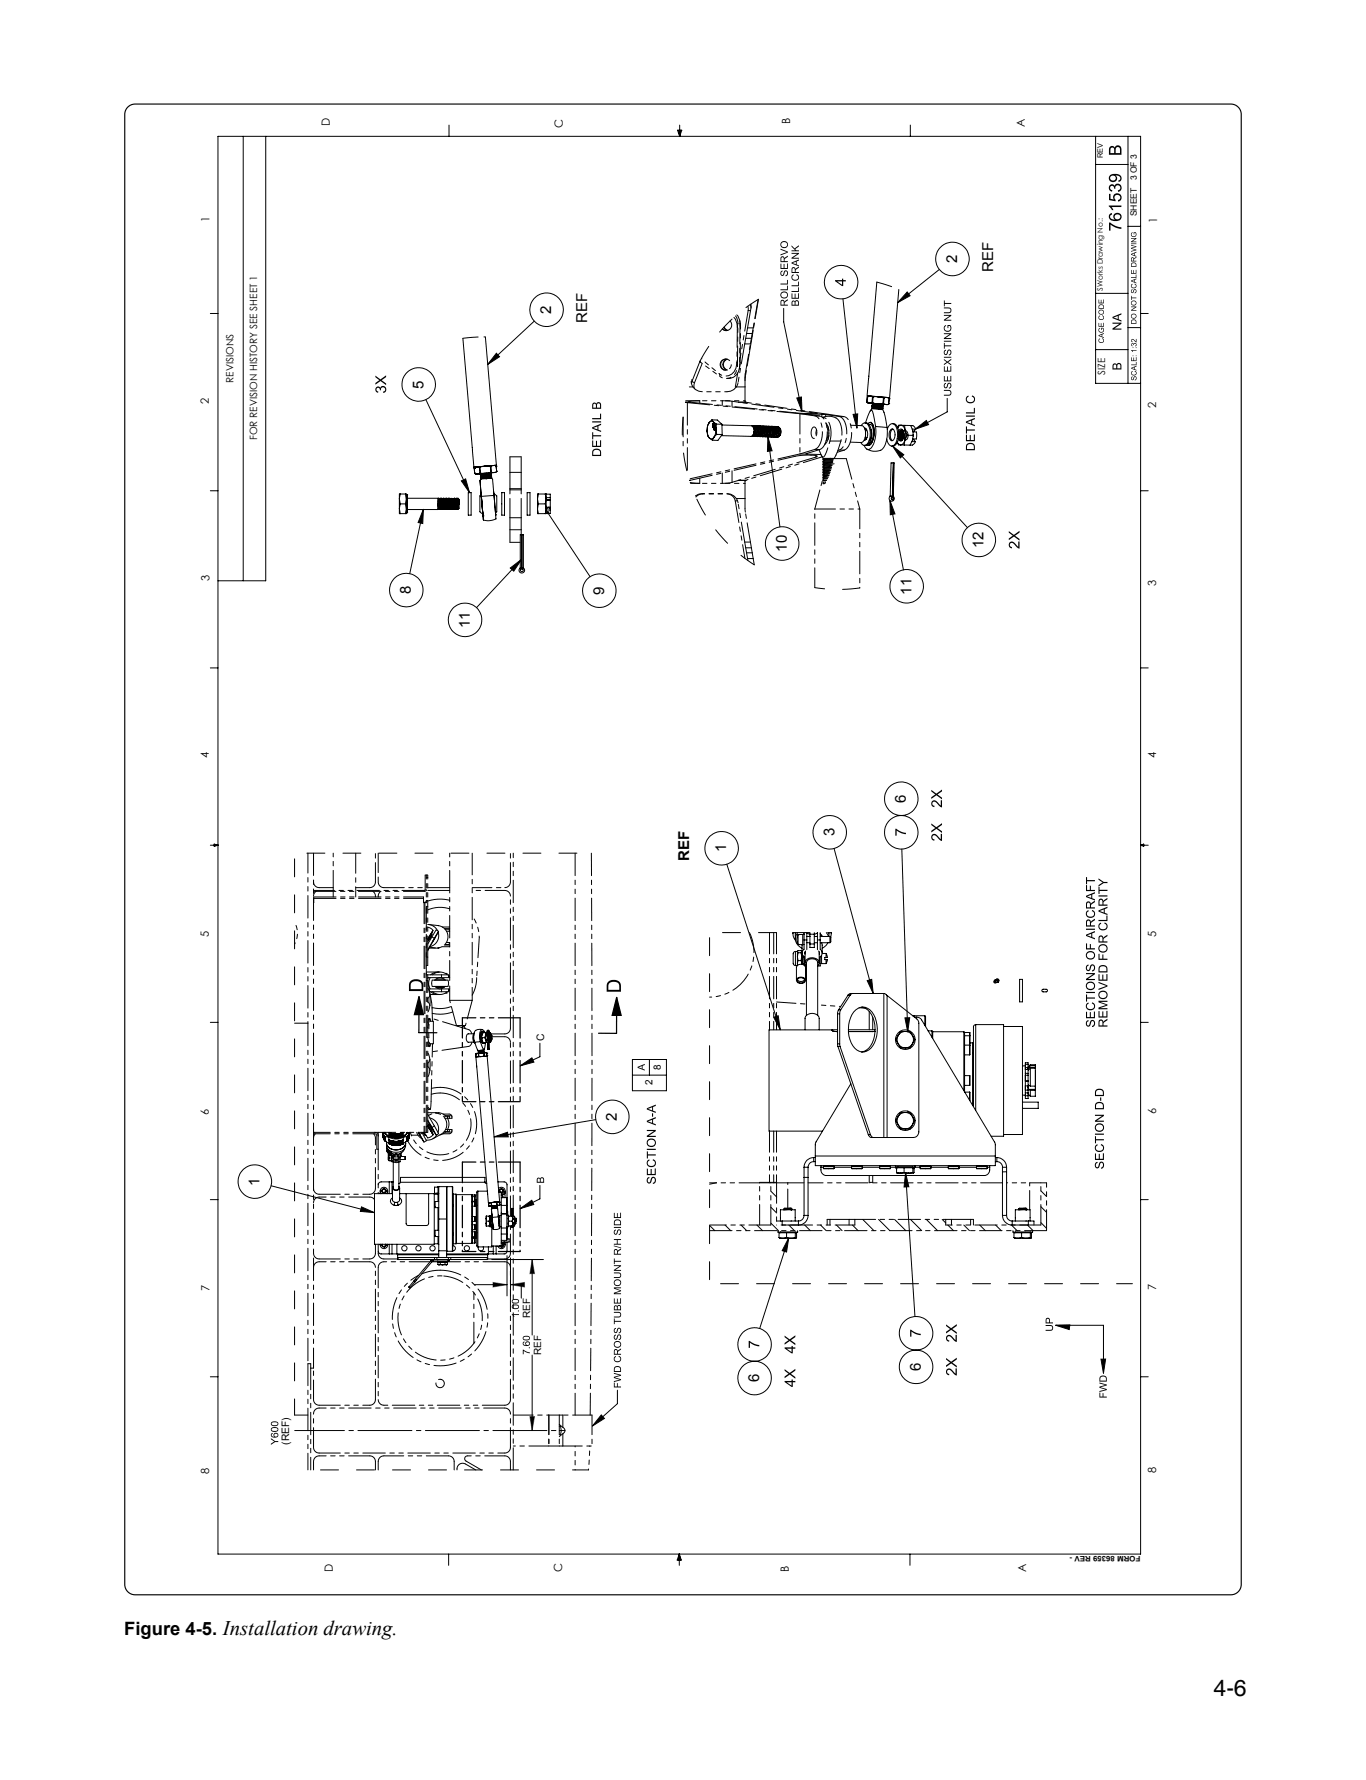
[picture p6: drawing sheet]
<svg xmlns="http://www.w3.org/2000/svg" width="210mm" height="273mm" viewBox="0 0 210 273" stroke-linecap="round" stroke-linejoin="round" font-family="sans-serif">
<defs><g id="words">
<text font-size="3.5" x="186.2" y="260.1">4-6</text>
<text font-size="2.8" x="19" y="250.8">Figure 4-5. Installation drawing.</text>
<g font-size="2.3">
<text x="146.8" y="40.4" transform="rotate(-90 146.8 40.4)">2</text>
<text x="152.4" y="41.7" transform="rotate(-90 152.4 41.7)">REF</text>
<text x="84.6" y="48.1" transform="rotate(-90 84.6 48.1)">2</text>
<text x="90.1" y="49.5" transform="rotate(-90 90.1 49.5)">REF</text>
<text x="64.9" y="59.6" transform="rotate(-90 64.9 59.6)">5</text>
<text x="120.7" y="84.6" transform="rotate(-90 120.7 84.6)">10</text>
<text x="150.9" y="84.1" transform="rotate(-90 150.9 84.1)">12</text>
<text x="63" y="91.2" transform="rotate(-90 63 91.2)">8</text>
<text x="92.7" y="91.2" transform="rotate(-90 92.7 91.2)">9</text>
<text x="139.8" y="91.2" transform="rotate(-90 139.8 91.2)">11</text>
<text x="72.1" y="96.4" transform="rotate(-90 72.1 96.4)">11</text>
<text x="139" y="123.2" transform="rotate(-90 139 123.2)">6</text>
<text x="111.4" y="130.8" transform="rotate(-90 111.4 130.8)">1</text>
<text x="128" y="128.3" transform="rotate(-90 128 128.3)">3</text>
<text x="105.7" y="132.1" transform="rotate(-90 105.7 132.1)">REF</text>
<text x="94.6" y="172" transform="rotate(-90 94.6 172)">2</text>
<text x="39.8" y="181.9" transform="rotate(-90 39.8 181.9)">1</text>
<text x="116.5" y="212" transform="rotate(-90 116.5 212)">6</text>
<text x="141.2" y="210.3" transform="rotate(-90 141.2 210.3)">6</text>
</g>
<g font-size="1.7">
<text x="50.6" y="19.3" transform="rotate(-90 50.6 19.3)">D</text>
<text x="86.3" y="19.6" transform="rotate(-90 86.3 19.6)">C</text>
<text x="121.2" y="19" transform="rotate(-90 121.2 19)">B</text>
<text x="157.2" y="19.4" transform="rotate(-90 157.2 19.4)">A</text>
<text x="32.1" y="34" transform="rotate(-90 32.1 34)">1</text>
<text x="177.5" y="34.3" transform="rotate(-90 177.5 34.3)">1</text>
<text x="32" y="62" transform="rotate(-90 32 62)">2</text>
<text x="177.4" y="62.7" transform="rotate(-90 177.4 62.7)">2</text>
<text x="32.1" y="89.2" transform="rotate(-90 32.1 89.2)">3</text>
<text x="177.4" y="89.9" transform="rotate(-90 177.4 89.9)">3</text>
<text x="32.1" y="116.3" transform="rotate(-90 32.1 116.3)">4</text>
<text x="177.3" y="116.3" transform="rotate(-90 177.3 116.3)">4</text>
<text x="32" y="143.8" transform="rotate(-90 32 143.8)">5</text>
<text x="177.4" y="143.7" transform="rotate(-90 177.4 143.7)">5</text>
<text x="32" y="171.1" transform="rotate(-90 32 171.1)">6</text>
<text x="177.3" y="170.8" transform="rotate(-90 177.3 170.8)">6</text>
<text x="32.1" y="198" transform="rotate(-90 32.1 198)">7</text>
<text x="177.3" y="197.9" transform="rotate(-90 177.3 197.9)">7</text>
<text x="32.1" y="226.2" transform="rotate(-90 32.1 226.2)">8</text>
<text x="177.4" y="225.9" transform="rotate(-90 177.4 225.9)">8</text>
<text x="51.1" y="241.1" transform="rotate(-90 51.1 241.1)">D</text>
<text x="86.3" y="241.1" transform="rotate(-90 86.3 241.1)">C</text>
<text x="121" y="241.1" transform="rotate(-90 121 241.1)">B</text>
<text x="157.4" y="241.1" transform="rotate(-90 157.4 241.1)">A</text>
</g>
<g font-size="1.6">
<text x="83.5" y="159.8" transform="rotate(-90 83.5 159.8)">C</text>
<text x="44.4" y="221.7" transform="rotate(-90 44.4 221.7)">(REF)</text>
</g>
<g font-size="1.5">
<text x="35.8" y="58.7" transform="rotate(-90 35.8 58.7)">REVISIONS</text>
<text x="169.5" y="57.5" transform="rotate(-90 169.5 57.5)">SIZE</text>
<text x="39.5" y="67.5" transform="rotate(-90 39.5 67.5)">FOR REVISION HISTORY SEE SHEET 1</text>
<text x="100.1" y="166.5" transform="rotate(-90 100.1 166.5)">2</text>
<text x="101.4" y="164.1" transform="rotate(-90 101.4 164.1)">8</text>
<text x="81.3" y="202.2" transform="rotate(-90 81.3 202.2)">REF</text>
<text x="83" y="207.9" transform="rotate(-90 83 207.9)">REF</text>
</g>
<g font-size="1.3">
<text x="174.4" y="27.7" transform="rotate(-90 174.4 27.7)">3 OF 3</text>
<text x="174.4" y="33.2" transform="rotate(-90 174.4 33.2)">SHEET</text>
</g>
<g font-size="1.2">
<text x="169.2" y="24.2" transform="rotate(-90 169.2 24.2)">REV</text>
<text x="169.2" y="44.6" transform="rotate(-90 169.2 44.6)">SWorks Drawing No.:</text>
<text x="175" y="238.7" transform="rotate(-180 175 238.7)">FORM 86359 REV -</text>
</g>
</g></defs>
<g fill="#000">
<path d="M137.4 127.1l.9 .5 .7 .2v.2l-.9-.2-.6-.4v.8h-.1zM92.2 217l.5 .6-1.8 1.2zM114.9 205.7l.9 .5 .7 .1v.2l-.9-.2-.6-.3v.8h-.1zM139.6 204l1 .5 .6 .1v.2l-.8-.2-.6-.4v.8h-.2z"/>
<path d="M119.9 37.5a.42 .42 0 0 0 .8 0 .42 .42 0 0 0-.8 0zM119.7 37.5a.6 .6 0 0 1 1.2 0 .6 .6 0 0 1-1.2 0zM119.7 38.2l1.2 .4v.1l-1.2 .5v-.2l1-.3-1-.4zM119.9 39.5v.6h.3v-.4a.2 .2 0 0 0 0-.2 .2 .2 0 0 0-.3 0zM119.8 39.4l.4-.1 .1 .3 .6-.4v.2l-.5 .3v.2v.2h.5v.1h-1.2zM119.7 40.4h.2v.7h.3v-.6h.1v.6h.4v-.7h.2v.9h-1.2zM119.8 41.6l.2-.1 .1 .1a.25 .25 0 0 0-.3 .3 .25 .25 0 0 0 .3 .2 .58 .58 0 0 1 .5-.6 .48 .48 0 0 1 .3 .5 .48 .48 0 0 1-.4 .4v-.2a.28 .28 0 0 0 .3-.3 .28 .28 0 0 0-.4-.2 .42 .42 0 0 1-.1 .5 .42 .42 0 0 1-.4 .1l-.2-.3zM119.7 43.5h1v-.6h.2v.7h-1.2zM119.7 44.4h1v-.6h.2v.7h-1.2zM119.9 45.2a.42 .42 0 0 0 .8 0 .42 .42 0 0 0-.8 0zM119.7 45.2a.6 .6 0 0 1 1.2 0 .6 .6 0 0 1-1.2 0zM119.9 46.2v.5h.3v-.3a.2 .2 0 0 0 0-.2 .2 .2 0 0 0-.3 0zM119.8 46.1l.4-.1 .1 .3 .6-.4v.2l-.5 .3v.2v.1h.5v.2h-1.2z"/>
<path d="M121.4 37.6l.5 .5 .7-.5v.2l-.6 .4 .2 .2h.4v.1h-1.2v-.1h.6l-.6-.6zM121.4 38.8h1.2v.1l-.9 .6h.9v.2h-1.2v-.2l.9-.6h-.9zM121.5 40.4l.6 .1v-.3zM121.4 40.3l1.2-.5v.2l-.4 .1v.5l.4 .1v.2l-1.2-.5zM121.6 41.2v.5h.3v-.3a.2 .2 0 0 0 0-.2 .2 .2 0 0 0-.3 0zM121.5 41.1l.3-.1 .2 .3 .6-.4v.2l-.5 .3v.2v.1h.5v.2h-1.2zM121.5 42.2l.2-.1 .1 .1a.4 .4 0 0 0-.2 .6 .4 .4 0 0 0 .6 .1 .34 .34 0 0 0 .2-.4 .34 .34 0 0 0-.2-.3v-.1a.56 .56 0 0 1 .3 .7 .56 .56 0 0 1-.8 .3 .56 .56 0 0 1-.3-.7zM121.4 43.8h1v-.6h.2v.7h-1.2zM121.4 44.6h1v-.5h.2v.7h-1.2zM121.4 45h.2v.7h.3v-.6h.1v.6h.4v-.7h.2v.8h-1.2zM122.1 46.3l-.1 .4h.4v-.4zM121.6 46.3v.4h.3v-.2a.18 .18 0 0 0-.1-.2 .18 .18 0 0 0-.2 0zM121.5 46.2l.2-.1 .3 .2a.32 .32 0 0 1 .4-.2 .32 .32 0 0 1 .2 .4v.4h-1.2z"/>
<path d="M170.3 27.3a.41 .41 0 0 0 .8 0 .41 .41 0 0 0-.8 0zM170.3 26.9a1.3 1.3 0 0 1 1.7 .3 .54 .54 0 0 1-.4 .7v-.2a.4 .4 0 0 0 .2-.5 .4 .4 0 0 0-.5-.3h-.2a.62 .62 0 0 1 0 .9 .62 .62 0 0 1-.9-.1 .62 .62 0 0 1 .1-.8zM170.2 28.4l.5-.1 .3 .2a.6 .6 0 0 1 1 0 .6 .6 0 0 1-.5 .9v-.2a.39 .39 0 0 0 .4-.5 .39 .39 0 0 0-.5-.3 .39 .39 0 0 0-.3 .6l-.2-.1a.33 .33 0 0 0-.3-.4 .33 .33 0 0 0-.3 .3 .33 .33 0 0 0 .3 .4v.2a.59 .59 0 0 1-.4-1zM170.1 29.7h.3v.8l.5 .1a.64 .64 0 0 1 .3-.9 .64 .64 0 0 1 .8 .4 .64 .64 0 0 1-.5 .8v-.2a.43 .43 0 0 0 .3-.6 .43 .43 0 0 0-.6-.2 .43 .43 0 0 0-.2 .5l.1 .3v.2l-1-.2zM170.1 31.5h1.9v.3h-1.5l.3 .4h-.2l-.5-.5zM171 33.2a.45 .45 0 0 0 .9 0 .45 .45 0 0 0-.9 0zM170.2 32.9l.4-.2v.2a.4 .4 0 0 0-.3 .5 .4 .4 0 0 0 .6 .3h.1a.62 .62 0 0 1 0-.9 .62 .62 0 0 1 .9 0 .62 .62 0 0 1-.1 .9 1.25 1.25 0 0 1-1.7-.3zM170.1 34.1h.2a3 3 0 0 0 1.7 .8v.2a2.89 2.89 0 0 1-1.6-.7v1h-.3z"/>
<path d="M171.2 22.7l-.1 .8h.7v-.5a.34 .34 0 0 0-.1-.4 .34 .34 0 0 0-.5 .1zM170.4 22.7l-.1 .8h.6v-.4a.31 .31 0 0 0-.1-.4 .31 .31 0 0 0-.4 0zM170.2 22.6l.4-.2 .4 .3a.54 .54 0 0 1 .7-.4 .54 .54 0 0 1 .3 .7v.7h-1.9a1.57 1.57 0 0 1 .1-1.1z"/>
<path d="M173.6 35.7l.1-.1 .1 .1a.32 .32 0 0 0-.1 .5 .32 .32 0 0 0 .5 0 .32 .32 0 0 0 0-.5h-.2v.3h-.1v-.4h.3a.42 .42 0 0 1 .1 .6 .42 .42 0 0 1-.6 .1 .42 .42 0 0 1-.1-.6zM173.5 36.5h.8v.1l-.6 .5h.6v.1h-.8v-.2l.7-.4h-.7zM173.5 37.3h.8v.2h-.8zM173.5 37.6l.8 .2v.1l-.7 .2 .7 .2v.1l-.8 .2v-.1l.7-.2-.7-.1v-.2l.7-.2-.7-.1zM173.6 39l.4 .1v-.2zM173.5 39l.8-.4v.1l-.2 .1v.4l.2 .1v.1l-.8-.3zM173.6 39.6v.4h.3l-.1-.4zM173.6 39.5h.2l.2 .2 .3-.3v.1l-.3 .4v.1h.3v.1h-.8zM173.7 40.5l-.1 .3h.6v-.2a.34 .34 0 0 0-.5-.1zM173.6 40.4l.2-.1h.4l.1 .2v.4h-.8zM173.5 41.4h.1v.5h.3v-.5v.5h.3v-.5h.1v.6h-.8zM173.5 42.5h.7v-.4h.1v.5h-.8zM173.6 43.1l.4 .1v-.2zM173.5 43l.8-.3v.1l-.2 .1v.4l.2 .1v.1l-.8-.3zM173.6 43.6l.1-.1 .1 .1a.27 .27 0 0 0-.1 .4 .27 .27 0 0 0 .4 0 .27 .27 0 0 0-.1-.4l.1-.1a.39 .39 0 0 1 .1 .6 .39 .39 0 0 1-.5 .1 .39 .39 0 0 1-.1-.6zM173.6 44.5l.1-.1v.1a.18 .18 0 0 0-.1 .2 .18 .18 0 0 0 .2 .1 .31 .31 0 0 1 .2-.4 .31 .31 0 0 1 .4 .2 .31 .31 0 0 1-.3 .4v-.1a.2 .2 0 0 0 .2-.2 .2 .2 0 0 0-.3-.2 .28 .28 0 0 1-.1 .4 .28 .28 0 0 1-.4-.1 .28 .28 0 0 1 .1-.3zM173.5 45.4h.1v.2h.7v.2h-.7v.2h-.1zM173.6 46.5a.31 .31 0 0 0 .6 0 .31 .31 0 0 0-.6 0zM173.5 46.5a.41 .41 0 0 1 .8 0 .41 .41 0 0 1-.8 0zM173.5 47h.8v.1l-.6 .5h.6v.1h-.8v-.2l.7-.4h-.7zM173.6 48.5a.31 .31 0 0 0 .6 0 .31 .31 0 0 0-.6 0zM173.5 48.5a.41 .41 0 0 1 .8 0 .41 .41 0 0 1-.8 0zM173.7 49.2l-.1 .4h.6v-.3a.34 .34 0 0 0-.5-.1zM173.6 49.1l.2-.1 .4 .1 .1 .1v.5h-.8z"/>
<path d="M57.6 57.6l.8 .6 .8-.6v.2l-.7 .5 .7 .5v.3l-.8-.7-.8 .6v-.2l.6-.5-.6-.4zM57.7 59.4l.4-.1 .2 .2a.52 .52 0 0 1 .9 0 .52 .52 0 0 1-.4 .8v-.2a.33 .33 0 0 0 .3-.4 .33 .33 0 0 0-.4-.3 .33 .33 0 0 0-.2 .5h-.2a.28 .28 0 0 0-.3-.4 .28 .28 0 0 0-.3 .3 .28 .28 0 0 0 .3 .3v.2a.51 .51 0 0 1-.3-.9z"/>
<path d="M128.4 43.2l.8 .5v-.5zM128.1 43h1.1v-.3h.2v.3h.3v.2h-.3v.7h-.2l-1.1-.8z"/>
<path d="M144.8 46.1h.1v.4h1v.1h-1v.4h-.1zM144.8 47.2h.6a.45 .45 0 0 1 .5 .4 .45 .45 0 0 1-.5 .5h-.6v-.2h.6a.3 .3 0 0 0 .4-.2 .3 .3 0 0 0-.2-.4h-.8zM144.8 48.3h1.1v.2l-.9 .6h.9v.1h-1.1v-.2l.9-.6h-.9zM144.9 50l.2-.1v.1a.44 .44 0 0 0-.1 .6 .44 .44 0 0 0 .6 .1 .44 .44 0 0 0 .2-.6l-.1-.1h-.2v.3h-.1v-.4h.4a.59 .59 0 0 1 .1 .8 .59 .59 0 0 1-.9 .1 .59 .59 0 0 1-.1-.8zM144.8 51.1h1.1v.2l-.9 .6h.9v.1h-1.1v-.1l.9-.6h-.9zM144.8 52.3h1.1v.1h-1.1zM144.8 52.6h.1v.4h1v.1h-1v.4h-.1zM144.9 53.8l.2-.2v.2a.25 .25 0 0 0-.2 .3 .25 .25 0 0 0 .3 .2 .58 .58 0 0 1 .5-.7 .48 .48 0 0 1 .2 .5 .48 .48 0 0 1-.3 .4v-.1a.28 .28 0 0 0 .2-.3 .28 .28 0 0 0-.3-.3v.1a.42 .42 0 0 1-.1 .4 .42 .42 0 0 1-.5 .1l-.1-.2zM144.8 54.7h1.1v.2h-1.1zM144.8 55.1l.5 .4 .6-.5v.2l-.5 .4 .5 .3v.2l-.6-.5-.5 .4v-.2l.4-.3-.4-.3zM144.8 56.2h.1v.7h.4v-.7h.1v.7h.4v-.7h.1v.8h-1.1zM144.8 57.7h.1v.7h.4v-.7h.1v.7h.4v-.7h.1v.8h-1.1zM144.9 58.9l.2-.2v.2a.25 .25 0 0 0-.2 .3 .25 .25 0 0 0 .3 .2 .58 .58 0 0 1 .5-.7 .48 .48 0 0 1 .2 .5 .48 .48 0 0 1-.3 .4v-.1a.28 .28 0 0 0 .2-.3 .28 .28 0 0 0-.3-.3v.1a.42 .42 0 0 1-.1 .4 .42 .42 0 0 1-.5 .1l-.1-.2zM144.8 59.8h.6a.45 .45 0 0 1 .5 .5 .45 .45 0 0 1-.5 .4h-.6v-.1h.6a.3 .3 0 0 0 .4-.3 .3 .3 0 0 0-.2-.3h-.8z"/>
<path d="M168.5 46h.1v.4h.3v-.4h.1v.4h.2v-.5h.1v.6h-.8zM168.7 46.9l-.1 .4h.6v-.3a.34 .34 0 0 0-.5-.1zM168.6 46.8l.2-.1 .4 .1 .1 .1v.5h-.8zM168.6 47.9a.31 .31 0 0 0 .6 0 .31 .31 0 0 0-.6 0zM168.5 47.9a.41 .41 0 0 1 .8 0 .41 .41 0 0 1-.8 0zM168.6 48.5l.1-.1 .1 .1a.27 .27 0 0 0-.1 .4 .27 .27 0 0 0 .4 0 .27 .27 0 0 0 0-.4v-.1a.39 .39 0 0 1 .1 .5 .39 .39 0 0 1-.5 .1 .39 .39 0 0 1-.1-.5zM168.5 49.5h.1v.5h.3v-.4h.1v.4h.2v-.5h.1v.6h-.8zM168.6 50.4l.1-.1 .1 .1a.32 .32 0 0 0-.1 .5 .32 .32 0 0 0 .5 0 .32 .32 0 0 0 0-.5h-.2v.2h-.1v-.3h.3a.42 .42 0 0 1 .1 .6 .42 .42 0 0 1-.6 0 .42 .42 0 0 1-.1-.5zM168.6 51.5l.4 .1v-.3zM168.5 51.4l.8-.3v.1l-.2 .1v.3l.2 .1v.2l-.8-.4zM168.6 52l.1-.1 .1 .1a.27 .27 0 0 0-.1 .4 .27 .27 0 0 0 .4 0 .27 .27 0 0 0 0-.4v-.1a.39 .39 0 0 1 .1 .5 .39 .39 0 0 1-.5 .2 .39 .39 0 0 1-.1-.6z"/>
<path d="M170.8 48.7l.7 .2v-.4zM170.7 48.6l1.3-.5v.2l-.4 .1v.6l.4 .1v.2l-1.3-.5zM170.7 49.5h1.3v.2l-1 .7h1v.2h-1.3v-.2l1-.7h-1z"/>
<path d="M171.5 55.9l-.1 .6h.5l-.1-.6h-.2zM170.9 56l-.1 .5h.4v-.3a.22 .22 0 0 0 0-.3 .22 .22 0 0 0-.3 .1zM170.8 55.9l.2-.2 .3 .2a.39 .39 0 0 1 .5-.2 .39 .39 0 0 1 .2 .5v.5h-1.3z"/>
<path d="M173.6 52.1a.55 .55 0 0 1 .6 .3v-.4h.1v.5l-.1-.1a.37 .37 0 0 0-.6-.2l.2 .3-.3-.2zM173.6 52.7h.2l.1 .1a.25 .25 0 0 1 .4-.1 .25 .25 0 0 1-.2 .4v-.1a.16 .16 0 0 0 .2-.2 .16 .16 0 0 0-.2-.1 .16 .16 0 0 0-.1 .2h-.1a.14 .14 0 0 0-.2-.2 .14 .14 0 0 0-.1 .2 .14 .14 0 0 0 .2 .1l-.1 .1-.2-.1zM174.2 53.3h.1v.1h-.1zM173.7 53.3h.2v.1h-.2zM173.5 53.7h.8v.1h-.6l.1 .2h-.1zM174.2 54.5h.1v.1h-.1zM173.7 54.5h.2v.1h-.2zM173.5 54.8h.1v.5h.3v-.5h.1v.5h.2v-.5h.1v.6h-.8zM173.5 55.9h.7v-.4h.1v.5h-.8zM173.6 56.5l.4 .1v-.3zM173.5 56.4l.8-.3v.1l-.2 .1v.4h.2v.2l-.8-.4zM173.6 57l.1-.1 .1 .1a.28 .28 0 0 0-.1 .4 .28 .28 0 0 0 .4 0 .28 .28 0 0 0 0-.4v-.1a.39 .39 0 0 1 .1 .5 .39 .39 0 0 1-.5 .2 .39 .39 0 0 1-.1-.6zM173.6 57.8l.2-.1v.1a.18 .18 0 0 0-.2 .2 .18 .18 0 0 0 .2 .2v-.1a.31 .31 0 0 1 .2-.4 .31 .31 0 0 1 .4 .3 .31 .31 0 0 1-.2 .3h-.1a.2 .2 0 0 0 .2-.3 .2 .2 0 0 0-.3-.1 .28 .28 0 0 1-.1 .4 .28 .28 0 0 1-.4-.1 .28 .28 0 0 1 .1-.4z"/>
<path d="M91.6 62v.5h.5l-.1-.5a.23 .23 0 0 0-.4 0zM91 62v.5h.4v-.3a.22 .22 0 0 0-.1-.2 .22 .22 0 0 0-.3 0zM90.9 61.9l.3-.2 .3 .2a.39 .39 0 0 1 .5-.2 .39 .39 0 0 1 .2 .5v.5h-1.4zM90.8 64.1h1.3v-.6h.1v.8h-1.4zM90.8 64.6h1.4v.2h-1.4zM91 65.6l.6 .3v-.5zM90.8 65.5l1.4-.5v.2l-.4 .2v.5l.4 .2v.2l-1.4-.6zM90.8 66.3h.2v.5h1.2v.1h-1.2v.5h-.2zM90.8 67.6h.2v.8h.4v-.8h.2v.8h.5v-.9h.1v1.1h-1.4zM91.1 69.2l-.1 .6h1.1v-.3a.54 .54 0 0 0-.4-.5 .54 .54 0 0 0-.6 .2zM91 69a.71 .71 0 0 1 .7-.2 .71 .71 0 0 1 .5 .7v.5h-1.4z"/>
<path d="M148.3 60.9l.3-.2v.2a.46 .46 0 0 0-.2 .6 .46 .46 0 0 0 .6 .2 .42 .42 0 0 0 .4-.4 .42 .42 0 0 0-.3-.5v-.1a.66 .66 0 0 1 .4 .9 .66 .66 0 0 1-1 .2l-.3-.4zM148.2 63.2h1.2v-.6h.2v.8h-1.4zM148.2 63.7h1.4v.2h-1.4zM148.3 64.8l.7 .2v-.5zM148.2 64.7l1.4-.6v.2l-.5 .2v.5l.5 .2v.2l-1.4-.5zM148.2 65.4h.1v.5h1.3v.2h-1.3v.4h-.1zM148.2 66.7h.1v.8h.5v-.8h.1v.8h.5v-.8h.2v1h-1.4zM148.4 68.3l-.1 .6h1.1v-.3a.54 .54 0 0 0-.4-.5 .54 .54 0 0 0-.6 .2zM148.3 68.1a.71 .71 0 0 1 .8-.2 .71 .71 0 0 1 .5 .7v.5h-1.4z"/>
<path d="M154.8 81.5l.7 .6 .9-.7v.3l-.7 .5 .7 .5v.2l-.9-.6-.7 .6v-.3l.6-.4-.6-.5zM154.9 83.2a.67 .67 0 0 1 1 .4l.3 .3v-.8h.2v1.1a1.6 1.6 0 0 1-1-.8 .32 .32 0 0 0-.5 .1 .32 .32 0 0 0 .3 .4v.2a.54 .54 0 0 1-.4-.3 .54 .54 0 0 1 .1-.6z"/>
<path d="M142.9 126.3l.7 .6 .9-.6v.2l-.7 .5 .7 .5v.3l-.8-.7-.8 .6v-.3l.6-.4-.6-.4zM143 128.1a.67 .67 0 0 1 1 .3l.3 .3v-.8h.2v1.1a1.6 1.6 0 0 1-.9-.8 .32 .32 0 0 0-.6 .1 .32 .32 0 0 0 .4 .5l-.1 .2a.54 .54 0 0 1-.4-.4 .54 .54 0 0 1 .1-.5z"/>
<path d="M142.9 121.2l.7 .5 .9-.6v.3l-.7 .5 .7 .5v.2l-.8-.6-.8 .6v-.3l.6-.4-.6-.5zM143 122.9a.67 .67 0 0 1 1 .3l.3 .4v-.8h.2v1a1.6 1.6 0 0 1-.9-.7 .32 .32 0 0 0-.6 .1 .32 .32 0 0 0 .4 .4l-.1 .2a.54 .54 0 0 1-.4-.3 .54 .54 0 0 1 .1-.6z"/>
<path d="M166.6 134.5h.2v.5h1.2v.2h-1.2v.4h-.2zM166.6 135.8h.2v.7h.4v-.6h.1v.6h.7v.2h-1.4zM166.7 137.5l.7 .2v-.4zM166.6 137.4l1.4-.5v.2l-.4 .1v.6l.4 .1v.2l-1.4-.5zM166.8 138.5l-.1 .7h.5v-.4a.24 .24 0 0 0-.1-.3 .24 .24 0 0 0-.3 0zM166.7 138.4l.4-.1 .2 .4 .7-.5v.2l-.6 .3v.3v.2h.6v.2h-1.4zM166.7 139.8l.3-.2v.2a.46 .46 0 0 0-.2 .6 .46 .46 0 0 0 .6 .2 .42 .42 0 0 0 .4-.4 .42 .42 0 0 0-.3-.4v-.2a.66 .66 0 0 1 .4 .9 .66 .66 0 0 1-1 .2l-.3-.4zM166.8 141.3l-.1 .7h.5v-.4a.24 .24 0 0 0-.1-.3 .24 .24 0 0 0-.3 0zM166.7 141.2l.4-.1 .2 .3 .7-.5v.3l-.6 .3v.2v.3h.6v.1h-1.4zM166.6 142.5h1.4v.1h-1.4zM166.7 143.5l.7 .2v-.5zM166.6 143.4l1.4-.6v.2l-.4 .2v.6l.4 .1v.2l-1.4-.5zM166.6 144.7h.2v.8h.4v-.7h.1v.7h.7v.1h-1.4zM166.9 146.2a.5 .5 0 0 0 0 .7 .5 .5 0 0 0 .8-.1 .5 .5 0 0 0-.1-.7h-.5zM166.6 146.5a.7 .7 0 0 1 1.4 0 .7 .7 0 0 1-1.4 0zM166.7 148.1l.3-.1v.1a.3 .3 0 0 0-.3 .4 .3 .3 0 0 0 .4 .2 .8 .8 0 0 1 .5-.8 .56 .56 0 0 1 .4 .6 .56 .56 0 0 1-.5 .5v-.2a.35 .35 0 0 0 .4-.3 .35 .35 0 0 0-.4-.4l-.1 .2a.58 .58 0 0 1-.5 .7 .56 .56 0 0 1-.2-.9zM166.6 149.3h1.4v.2l-1.1 .7h1.1v.1h-1.4v-.1l1.1-.8h-1.1zM166.9 150.9a.5 .5 0 0 0 0 .7 .5 .5 0 0 0 .8-.1 .5 .5 0 0 0-.1-.7h-.5zM166.6 151.2a.7 .7 0 0 1 1.4 0 .7 .7 0 0 1-1.4 0zM166.6 152.2h1.4v.1h-1.4zM166.6 152.6h.2v.4h1.2v.2h-1.2v.4h-.2zM166.7 154l.3-.2v.2a.46 .46 0 0 0-.2 .6 .46 .46 0 0 0 .6 .2 .42 .42 0 0 0 .4-.4 .42 .42 0 0 0-.3-.5v-.1a.66 .66 0 0 1 .4 .9 .66 .66 0 0 1-1 .2l-.3-.4zM166.6 155.2h.2v.8h.4v-.7h.1v.7h.5v-.8h.2v1h-1.4zM166.7 156.6l.3-.1v.2a.3 .3 0 0 0-.3 .3 .3 .3 0 0 0 .4 .3 .8 .8 0 0 1 .5-.8 .56 .56 0 0 1 .4 .5 .56 .56 0 0 1-.5 .5v-.1a.35 .35 0 0 0 .4-.4 .35 .35 0 0 0-.4-.3l-.1 .1a.58 .58 0 0 1-.5 .7 .56 .56 0 0 1-.2-.9z"/>
<path d="M168.5 134.7l.8 .6h.6v.2h-.6l-.8 .5v-.2l.7-.4-.7-.5zM168.5 136h.2v.5h1.2v.2h-1.2v.4h-.2zM168.5 137.3h1.4v.2h-1.4zM168.7 138.1v.7h.4v-.4a.24 .24 0 0 0-.1-.3 .24 .24 0 0 0-.3 0zM168.6 138l.4-.1 .3 .3 .6-.5v.3l-.5 .3-.1 .2v.3h.6v.1h-1.4zM168.7 139.8l.6 .2v-.5zM168.5 139.7l1.4-.6v.2l-.4 .2v.5l.4 .2v.2l-1.4-.6zM168.5 141.1h1.2v-.7h.2v.9h-1.4zM168.6 141.7l.3-.2v.2a.46 .46 0 0 0-.2 .6 .46 .46 0 0 0 .7 .2 .42 .42 0 0 0 .4-.4 .42 .42 0 0 0-.4-.4l.1-.2a.66 .66 0 0 1 .3 1 .66 .66 0 0 1-1 .1l-.3-.3zM168.7 143.7v.7h.4v-.4a.24 .24 0 0 0-.1-.3 .24 .24 0 0 0-.3 0zM168.6 143.6l.4-.1 .3 .4 .6-.5v.2l-.5 .4-.1 .2v.2h.6v.2h-1.4zM168.8 145.1a.5 .5 0 0 0 .1 .7 .5 .5 0 0 0 .7 0 .5 .5 0 0 0-.1-.7l-.5-.1zM168.5 145.4a.7 .7 0 0 1 1.4 0 .7 .7 0 0 1-1.4 0zM168.5 146.3h.2v.8h.4v-.7h.2v.7h.6v.1h-1.4zM168.8 148.4l-.1 .6h1v-.3a.54 .54 0 0 0-.3-.5 .54 .54 0 0 0-.6 .2zM168.6 148.3a.71 .71 0 0 1 .8-.3 .71 .71 0 0 1 .5 .7v.5h-1.4zM168.5 149.5h.2v.8h.4v-.8h.2v.8h.4v-.9h.2v1h-1.4zM168.5 150.6l1.4 .6v.1l-1.4 .6v-.2l1.2-.5-1.2-.4zM168.8 152.3a.5 .5 0 0 0 .1 .7 .5 .5 0 0 0 .7-.1 .5 .5 0 0 0-.1-.7h-.5zM168.5 152.6a.7 .7 0 0 1 1.4 0 .7 .7 0 0 1-1.4 0zM168.5 153.5h1.4v.2h-1.2l1.2 .4v.2l-1.2 .3h1.2v.2h-1.4v-.2l1.2-.4-1.2-.4zM168.5 155.1h.2v.8h.4v-.7h.2v.7h.4v-.8h.2v1h-1.4zM168.7 156.6v.7h.4v-.4a.24 .24 0 0 0-.1-.3 .24 .24 0 0 0-.3 0zM168.6 156.5l.4-.1 .3 .4 .6-.5v.2l-.5 .4-.1 .2v.2h.6v.2h-1.4z"/>
<path d="M64.3 152.9l.6 2.7h-1.3zM94.6 153l.7 2.8h-1.4z"/>
<path d="M63.1 150.7l-.1 .4v.6h1.7v-.4a.81 .81 0 0 0-1.3-.7zM62.9 150.6a1.18 1.18 0 0 1 2 .4v1h-2.2v-1z"/>
<path d="M93.5 150.8l-.2 .4v.6h1.7v-.4a.81 .81 0 0 0-1.2-.7zM93.3 150.7a1.18 1.18 0 0 1 1.9 .4l.1 1h-2.2v-1z"/>
<path d="M97.9 163.7l.6 .2v-.4zM97.8 163.6l1.1-.4v.2l-.3 .1v.5l.3 .1v.1l-1.1-.4z"/>
<path d="M99.4 170.1l.6 .2v-.4zM99.2 170l1.4-.6v.2l-.4 .2v.6l.4 .1v.2l-1.4-.5zM100 170.8h.2v.5h-.2zM99.4 172l.6 .2v-.4zM99.2 171.9l1.4-.5v.2l-.4 .1v.6l.4 .1v.2l-1.4-.5zM99.2 173.3h1.4v.2l-1.1 .7h1.1v.2h-1.4v-.2l1.1-.7h-1.1zM99.5 175a.5 .5 0 0 0 .1 .7 .5 .5 0 0 0 .7-.1 .5 .5 0 0 0-.1-.7l-.4-.1zM99.2 175.3a.7 .7 0 0 1 1.4 0 .7 .7 0 0 1-1.4 0zM99.2 176.2h1.4v.2h-1.4zM99.2 176.6h.2v.5h1.2v.2h-1.2v.4h-.2zM99.3 178l.3-.1v.1a.46 .46 0 0 0-.2 .7 .46 .46 0 0 0 .7 .1 .42 .42 0 0 0 .4-.4 .42 .42 0 0 0-.4-.4l.1-.2a.66 .66 0 0 1 .3 1 .66 .66 0 0 1-1 .2l-.3-.4zM99.2 179.3h.2v.8h.4v-.8h.2v.8h.4v-.9h.2v1.1h-1.4zM99.3 180.7l.3-.1v.1a.3 .3 0 0 0-.3 .4 .3 .3 0 0 0 .4 .2 .8 .8 0 0 1 .5-.8 .56 .56 0 0 1 .4 .6 .56 .56 0 0 1-.4 .5l-.1-.2a.35 .35 0 0 0 .4-.3 .35 .35 0 0 0-.4-.4l-.1 .2a.58 .58 0 0 1-.5 .6 .56 .56 0 0 1-.2-.8z"/>
<path d="M168.2 167.3l-.1 .7h1.1v-.3a.54 .54 0 0 0-.4-.5 .54 .54 0 0 0-.6 .1zM168.1 167.2a.71 .71 0 0 1 .8-.2 .71 .71 0 0 1 .4 .6v.5h-1.3zM168.8 168.3h.1v.6h-.1zM168.2 169.4l-.1 .6h1.1v-.3a.54 .54 0 0 0-.4-.5 .54 .54 0 0 0-.6 .2zM168.1 169.2a.71 .71 0 0 1 .8-.2 .71 .71 0 0 1 .4 .7v.5h-1.3zM168 171h1.3v.2l-1 .7h1v.2h-1.3v-.2l1-.7h-1zM168.3 172.6a.5 .5 0 0 0 0 .7 .5 .5 0 0 0 .7 0 .5 .5 0 0 0 0-.7l-.5-.1zM168 172.9a.7 .7 0 0 1 1.4 0 .7 .7 0 0 1-1.4 0zM168 173.9h1.3v.2h-1.3zM168 174.3h.1v.4h1.2v.2h-1.2v.5h-.1zM168.1 175.7l.2-.2 .1 .2a.46 .46 0 0 0-.2 .6 .46 .46 0 0 0 .6 .2 .42 .42 0 0 0 .4-.4 .42 .42 0 0 0-.3-.4v-.2a.66 .66 0 0 1 .4 .9 .66 .66 0 0 1-1 .2l-.3-.4zM168 176.9h.1v.9h.5v-.8h.1v.8h.5v-.9h.1v1h-1.3zM168.1 178.4l.3-.2v.2a.3 .3 0 0 0-.3 .3 .3 .3 0 0 0 .3 .3 .8 .8 0 0 1 .6-.8 .56 .56 0 0 1 .4 .6 .56 .56 0 0 1-.5 .5v-.2a.35 .35 0 0 0 .3-.4 .35 .35 0 0 0-.3-.3l-.1 .1a.58 .58 0 0 1-.6 .7 .56 .56 0 0 1-.1-.8z"/>
<path d="M55.5 185.1l1.9 .9-2.1-.2zM75.8 174.4l2.1-.7 .1 .7zM83.9 78.4a.24 .24 0 0 0-.1 .4 .24 .24 0 0 0 .4-.1 .24 .24 0 0 0-.3-.3l.1 .2zM70.8 73.8l.6-.3 .6 2.1zM76.1 54.2l.5 .5-1.8 1.2zM64.9 78.1v2.2l-.8-.1zM78.3 87.1l1.7-1.3-1.2 1.8zM117.8 67.1l.6 2-.7 .1zM130.9 63.6l.7-.1-.1 2.2zM136.5 76.8l.8 2-.7 .2zM136.9 68.4l1.8 1.4-.6 .4zM139.2 44.8l.4 .6-1.9 1zM118.7 156l.7-.2 .3 2.2zM133 150.4l.7-.2 .3 2.2zM138.8 156.1h.8l-.4 2.2zM121 189.9l-.3 2.2-.7-.3zM138.9 179.9l.5 2.1-.7 .1z"/>
<path d="M78.3 197.1l2.2-.4v.7zM75.6 196.7l2.2 .4-2.2 .3z"/>
<path d="M78.7 199.5h-.1a.46 .46 0 0 0 .4 .4 .46 .46 0 0 0 .5-.3l-.2-.2zM78.6 199.4a.71 .71 0 0 1 1 .2 .58 .58 0 0 1-.6 .4 .58 .58 0 0 1-.5-.5zM78.7 200.3l-.1 .1a.46 .46 0 0 0 .4 .3 .46 .46 0 0 0 .5-.2l-.2-.2zM78.6 200.2a.7 .7 0 0 1 1 .3 .58 .58 0 0 1-.6 .3 .58 .58 0 0 1-.5-.4zM79.5 201h.1v.2h-.1zM78.5 201.6h1.1v.1h-.8l.1 .3h-.1z"/>
<path d="M79.8 185.4l1.8-1.3 .3 .7zM79.8 163.5l1.8-1.2 .3 .6zM122.2 61.1l.7-.2 .1 2.2zM140.4 65.8l1.7-1.3 .3 .6z"/>
<path d="M83 180.8l-.1 .5h.4v-.5zM82.5 180.8v.5h.3v-.3a.18 .18 0 0 0-.1-.2 .18 .18 0 0 0-.2 0zM82.4 180.7l.2-.1 .3 .2a.32 .32 0 0 1 .4-.2 .32 .32 0 0 1 .2 .4v.4h-1.2z"/>
<path d="M94.2 186.1h.1v.6h.3v-.6h.2v.6h.3v-.7h.2v.8h-1.1zM94.4 187.3l-.1 .5h.8v-.2a.43 .43 0 0 0-.3-.4 .43 .43 0 0 0-.4 .1zM94.3 187.2a.56 .56 0 0 1 .6-.2 .56 .56 0 0 1 .4 .6v.4h-1.1zM94.2 188.2h1.1v.2h-1.1zM94.2 188.7l.3-.1v.2a.24 .24 0 0 0-.3 .2 .24 .24 0 0 0 .3 .2 .56 .56 0 0 1 .5-.6 .46 .46 0 0 1 .3 .5 .46 .46 0 0 1-.4 .4v-.2a.27 .27 0 0 0 .3-.3 .27 .27 0 0 0-.4-.2 .39 .39 0 0 1-.1 .5 .39 .39 0 0 1-.5 0v-.3zM94.2 190.1h1.1v.1h-.5v.6h.5v.1h-1.1v-.1h.4v-.6h-.4zM94.2 191.1l1.1 .3v.1l-1.1-.3zM94.3 191.8v.5h.4v-.3a.19 .19 0 0 0-.1-.2 .19 .19 0 0 0-.3 0zM94.2 191.7l.4-.1 .2 .3 .5-.4v.2l-.5 .3v.2v.1h.5v.2h-1.1zM94.2 193h.1v.4h1v.2h-1v.3h-.1zM94.2 194.1h1.1v.1l-.9 .6h.9v.1h-1.1v-.1l.8-.6h-.8zM94.2 195.2h.6a.43 .43 0 0 1 .5 .4 .43 .43 0 0 1-.5 .5h-.6v-.2h.6a.29 .29 0 0 0 .4-.2 .29 .29 0 0 0-.2-.4h-.8zM94.3 196.7a.41 .41 0 0 0 .8 0 .41 .41 0 0 0-.8 0zM94.2 196.7a.55 .55 0 0 1 1.1 0 .55 .55 0 0 1-1.1 0zM94.2 197.5h1.1v.1h-.9l.9 .3v.2l-1 .3h1v.1h-1.1v-.2l.9-.3-.9-.3zM94.2 199.2h.1v.6h.3v-.6h.2v.6h.3v-.6h.2v.8h-1.1zM94.8 200.4v.5h.3v-.5zM94.3 200.4v.5h.3v-.3a.18 .18 0 0 0 0-.2 .18 .18 0 0 0-.3 0zM94.2 200.3l.3-.1 .2 .2a.31 .31 0 0 1 .4-.2 .31 .31 0 0 1 .2 .4v.4h-1.1zM94.2 201.2h.6a.43 .43 0 0 1 .5 .5 .43 .43 0 0 1-.5 .4h-.6v-.1h.6a.29 .29 0 0 0 .4-.2 .29 .29 0 0 0-.2-.4h-.8zM94.2 202.3h.1v.3h1v.2h-1v.3h-.1zM94.2 203.8l.3-.1v.1a.24 .24 0 0 0-.3 .3 .24 .24 0 0 0 .3 .2 .56 .56 0 0 1 .5-.6 .46 .46 0 0 1 .3 .5 .46 .46 0 0 1-.4 .3v-.1a.27 .27 0 0 0 .3-.3 .27 .27 0 0 0-.4-.2 .39 .39 0 0 1-.1 .5 .39 .39 0 0 1-.5 0v-.3zM94.2 204.8l.3-.1v.2a.24 .24 0 0 0-.3 .2 .24 .24 0 0 0 .3 .2 .56 .56 0 0 1 .5-.6 .46 .46 0 0 1 .3 .5 .46 .46 0 0 1-.4 .4v-.2a.27 .27 0 0 0 .3-.3 .27 .27 0 0 0-.4-.2v.1a.39 .39 0 0 1-.1 .4 .39 .39 0 0 1-.5 0v-.3zM94.3 206.2a.41 .41 0 0 0 .8 0 .41 .41 0 0 0-.8 0zM94.2 206.2a.55 .55 0 0 1 1.1 0 .55 .55 0 0 1-1.1 0zM94.3 207.1v.6h.4v-.3a.19 .19 0 0 0-.1-.3 .19 .19 0 0 0-.3 0zM94.2 207h.4l.2 .2 .5-.4v.2l-.5 .3v.2v.2h.5v.1h-1.1zM94.2 208.2l.3-.2v.2a.39 .39 0 0 0-.1 .5 .39 .39 0 0 0 .6 .1 .33 .33 0 0 0 .2-.4 .33 .33 0 0 0-.3-.3v-.1a.54 .54 0 0 1 .3 .7 .54 .54 0 0 1-.7 .3 .54 .54 0 0 1-.3-.7zM94.4 209.8l-.1 .5h.8v-.2a.43 .43 0 0 0-.3-.4 .43 .43 0 0 0-.4 .1zM94.3 209.7a.56 .56 0 0 1 .6-.2 .56 .56 0 0 1 .4 .6v.4h-1.1zM94.2 210.6l1.1 .3v.1l-1 .3 1 .3v.1l-1.1 .3v-.1l.9-.3-.9-.2v-.2l.9-.2-.9-.3zM94.2 212.1h.1v.6h.3v-.5h.2v.5h.5v.1h-1.1z"/>
<path d="M41.8 218.2l-.1 .1a.48 .48 0 0 0 .4 .4 .48 .48 0 0 0 .5-.3l-.2-.2zM41.6 218.2a.73 .73 0 0 1 1.1 .2 .6 .6 0 0 1-.6 .4 .6 .6 0 0 1-.5-.5zM41.8 219.1l-.1 .1a.48 .48 0 0 0 .4 .4 .48 .48 0 0 0 .5-.3l-.2-.2zM41.6 219.1a.73 .73 0 0 1 1.1 .2 .6 .6 0 0 1-.6 .4 .6 .6 0 0 1-.5-.5zM42.1 220.1a.25 .25 0 0 0 .5 0 .25 .25 0 0 0-.5 0zM41.6 219.9l.2-.1v.1a.23 .23 0 0 0-.1 .3 .23 .23 0 0 0 .3 .2h.1a.36 .36 0 0 1 .1-.6 .36 .36 0 0 1 .5 .3 .36 .36 0 0 1-.4 .4 .49 .49 0 0 1-.6 0 .49 .49 0 0 1-.1-.6zM41.6 220.6l.6 .5h.5v.1h-.5l-.6 .4v-.1l.5-.4-.5-.3z"/>
<path d="M80.4 205.1l-.1 .1a.46 .46 0 0 0 .4 .3 .46 .46 0 0 0 .5-.2l-.2-.2zM80.3 205.1a.71 .71 0 0 1 1 .2 .58 .58 0 0 1-.6 .3 .58 .58 0 0 1-.5-.4zM80.7 206.1a.25 .25 0 0 0 .5 0 .25 .25 0 0 0-.5 0zM80.3 205.9l.2-.1v.1a.22 .22 0 0 0-.2 .3 .22 .22 0 0 0 .3 .1h.1a.35 .35 0 0 1 .1-.5 .35 .35 0 0 1 .5 .2 .35 .35 0 0 1-.3 .5l-.7-.1-.1-.3zM81.1 206.7h.2v.1h-.2zM80.2 207l1.1 .5v.1l-.5-.1-.5-.3v.5h-.1z"/>
<path d="M81.3 217.3h.7l-.4 2.1zM81.6 193.2l.4 2.2h-.7z"/>
<path d="M120.4 204.9l.7 .6 .9-.7v.3l-.7 .5 .7 .5v.2l-.9-.6-.7 .6v-.3l.6-.4-.6-.5zM120.7 206.9l.7 .5v-.5zM120.4 206.7h1v-.2h.2v.2h.4v.2h-.4v.7h-.2l-1-.7z"/>
<path d="M120.4 210l.7 .6 .9-.6v.3l-.7 .4 .7 .5v.3l-.9-.6-.7 .5v-.2l.6-.5-.6-.4zM120.7 212l.7 .6v-.6zM120.4 211.8h1v-.2h.2v.2h.4v.2h-.4v.8h-.2l-1-.8z"/>
<path d="M145.1 203.2l.8 .5 .9-.6v.3l-.7 .5 .7 .5v.2l-.9-.6-.8 .6v-.3l.7-.4-.7-.5zM145.3 204.9a.67 .67 0 0 1 1 .4l.3 .3v-.8h.2v1.1a1.6 1.6 0 0 1-1-.8 .32 .32 0 0 0-.5 .1 .32 .32 0 0 0 .3 .4v.2a.54 .54 0 0 1-.5-.3 .54 .54 0 0 1 .2-.6z"/>
<path d="M145.1 208.3l.8 .6 .9-.6v.2l-.7 .5 .7 .5v.3l-.9-.7-.8 .6v-.3l.7-.4-.7-.4zM145.3 210.1a.67 .67 0 0 1 1 .3l.3 .3v-.8h.2v1.1a1.6 1.6 0 0 1-1-.8 .32 .32 0 0 0-.5 .1 .32 .32 0 0 0 .3 .5v.2a.54 .54 0 0 1-.5-.4 .54 .54 0 0 1 .2-.5z"/>
<path d="M160.6 202.4l-.1 .5h.4v-.5zM160.5 202.2h.4a.56 .56 0 0 1 .2 .7h.4v.1h-1.1zM160.4 203.3h.7a.45 .45 0 0 1 .5 .4 .45 .45 0 0 1-.5 .4h-.7v-.1h.7a.3 .3 0 0 0 .3-.2 .3 .3 0 0 0-.2-.4h-.8z"/>
<path d="M168.9 208.5h.7l-.3 2.1zM162 203.3l2.1-.1-.1 .8z"/>
<path d="M168.9 211.3l-.1 .5h.9v-.3a.44 .44 0 0 0-.3-.4 .44 .44 0 0 0-.5 .2zM168.8 211.2a.58 .58 0 0 1 .6-.2 .58 .58 0 0 1 .4 .5v.4h-1.1zM168.7 212.1l1.1 .3v.1l-1 .3 1 .3v.1l-1.1 .3v-.1l.9-.2-.9-.3v-.2l.9-.2-.9-.3zM168.7 213.6h.1v.6h.3v-.5h.2v.5h.5v.2h-1.1z"/>
</g>
<g fill="none" stroke="#000" stroke-width=".15">
<path d="M68.9 19.2v1.7M103.9 20h.7l-.3 .9zM104.1 20l.2 .9M104.3 19.2v1.7M104.4 20l-.1 .9M139.6 19.2v1.7M33.4 20.9h141.6v217.5h-141.6zM37.3 20.9v68.2M40.8 20.9v68.2h-7.4M168.1 25.2h4.9M168.1 20.9v37.9h6.9M173 20.9v37.9"/>
<path d="M173 34.7h2M32.3 48.1h1.1M71 51.9l1.7 19.8M74.5 51.7l1.6 19.7M76.1 54.2l.5 .5-1.8 1.2zM82 49.3l-7.2 6.6M120.2 47.3v2.1l2.8 13.7M129.3 45.8l2.2 19.9M134.5 43.3l-1.5 17.4M137.9 44.4l-1.4 16.6M139.2 44.8l.4 .6-1.9 1zM144.1 41.3l-6.4 5.1"/>
<path d="M168.1 53.6h4.9M168.1 45h4.9M173 50.3h2M175 48.1h1.1M32.3 75.3h1.1M61.3 76.5v1.5M61.3 78v.8h.1M61.3 76.5l.1 .8M61.3 78l.1 .8M61.4 77.3l-.1 .7M61.4 75.8l-.1 .7M61.4 77.3h.8"/>
<path d="M62.2 75.8h.1v.7M62.2 75.8h-.9v.7M62.2 77.3l.1 .7M62.2 75.8l.1 .7M62.3 75.9h.1M62.3 76.5l-.1 .8M62.3 76.5v1.5M62.3 78l-.1 .8M62.3 78v.8h-.9M62.4 78.7h-.1M62.4 78.7h.1M62.4 75.9h.1"/>
<path d="M62.4 75.9v2.8M62.5 76.4h4.7v1.8h-4.7M62.5 77.8v.3M62.5 78.1h.1M62.5 78.2h.1M64.9 78.1v2.2l-.8-.1zM64.9 78.1l-2 9.9M65.3 61.3l6.7 14.3M67.2 76.8l.2 1.3M67.2 77.3v.7M67.2 76.5v.1M67.3 76.4l.1 .2"/>
<path d="M67.3 76.4l.1 1.7M67.4 76.6l.1 1.4-.1 .1M67.4 76.6l.2 1.5M67.4 78.1v.1M67.5 76.5l-.1 .1M67.5 76.4l.1 1.7a1.01 1.01 0 0 0 .1-.9v-.7M67.5 76.4h.1M67.5 76.4v.1M67.5 76.4a1.11 1.11 0 0 1 .2 1l.2 .7M67.5 76.4l.1 1.8M67.7 76.4l.2 1.7M67.7 76.4h.1"/>
<path d="M67.7 76.4v.1M67.8 76.4l.1 .5v1.2M67.8 76.4l.1 1.8M67.9 76.6l.2 1.5M68 76.5l-.1 .1M68 76.4v.1M68 76.4l.1 1.7M68 76.4h.1M68 76.4l.2 1.2v.5zM68.1 78.2h.1M68.2 76.5l-.1 .1 .3 1.5M68.3 76.4l.1 1.7 .1-.2-.1-1.3 .1-.1"/>
<path d="M68.3 76.4l.1 .2M68.3 76.4l.1 1.8M68.4 78.2h.1M68.4 76.6l.1 1.3 .1 .2M68.4 78.1h.1M68.5 76.4v.1M68.5 76.4l.1 1.7M68.5 76.4h.1M68.5 76.4l.2 1.5-.1 .2M68.5 76.4l.1 1.8M68.6 76.6l.3 1.5M68.7 76.4l-.1 .2"/>
<path d="M68.7 76.4l.2 1.7M68.7 76.4l.2 1.8M68.8 76.4l.1 .2M68.9 76.6l.1 1.4-.1 .1M68.9 76.6l.2 1.5M69 76.5l-.1 .1M69 76.5l.1 1.6M69 76.4h.1M69 76.4l.1 .2M69 76.4l.1 1.7M69.1 76.6l.1 1.3M69.1 78.1h.1"/>
<path d="M69.1 76.6h.1M69.2 77.9l-.1 .2M69.2 76.5l-.1 .1M69.2 77.9h.1M69.2 77.9l.1 .2M69.2 76.5l.1 1.6M69.2 76.5h.1M69.3 76.5l.1 1.6M69.3 76.5l.1 .1M69.3 78.1h.1M69.4 76.6l.1 1.3M69.4 76.6h.1"/>
<path d="M69.5 77.9l-.1 .2M69.5 77.9h.1M69.5 76.5l-.1 .1M69.5 76.5l.1 1.6M69.5 76.5h.1M69.5 77.9l.1 .2M69.5 76.5l.1 .1M69.6 78.1v.1M69.6 76.6l.1 1.4M69.6 76.6h.1M69.6 78.2h.1M69.7 76.4l-.1 .2 .2 1.5"/>
<path d="M69.7 78l-.1 .1M69.7 76.4l.1 1.7M69.7 76.4h.1M69.8 76.4l.1 .2 .1-.2 .1 .2M69.8 76.4l.1 1.7M70 78l-.2 .2M70 76.5l.1 1.6M70 78l.1 .1M70 78l-.1-1.4 .1 1.4M70.1 76.6l.1 1.4M70.1 78.2h.1M70.2 78l-.1 .1"/>
<path d="M70.2 76.7v-.3l-.1 .2 .1 1.4M70.2 76.7l.1 1.4-.1-.1M70.2 76.4v.3M70.2 76.4h.1M70.3 76.4v.2M70.3 76.4l.1 1M70.3 76.6l.1 .8M70.4 76.6v.8M70.4 76.6v1.4l-.1 .1M70.8 73.8l.6-.3 .6 2.1zM71.8 75.6h.5v3.4h-.5zM72.8 71.8h.1"/>
<path d="M72.8 71.8v.8M72.8 72.6h.1M72.8 72.6l.2 .1M73.1 71.6l-.3 .2M73.2 71.6l.3 .2M73.2 71.6h-.1M73.5 71.8l.1 .7M73.6 72.5l-.4 .2-.4-.1M73.6 71.7l-.1 .1M73.6 71.7l.1 .8M73.7 72.8l.2 .1M73.7 73.3l.2 .1"/>
<path d="M73.7 72.5h-.1M73.7 73.3l1.7-.3-1.7 .3M73.8 75.6l.3 3.5M73.8 75.6l-.2-1.9 .2 2.4M73.8 75.6l.3 3.5zM73.8 75.6h.1M73.8 75.9a.5 .5 0 0 0-.2 .6v2l.5 .4M73.8 76.1l.4 3.7-.1-.7M73.9 72.7l-.2 .1M74 72.6l-.1 .1M74.1 79.1h.1M74.2 71.5l-.6 .2"/>
<path d="M74.4 72.6l-.8 .1h.2M74.5 73.4l.9-.1zM74.6 73.4h-.3a.52 .52 0 0 0-.7 .3M74.6 73.4h.3a.52 .52 0 0 1 .7 .2l.2 2.4M74.6 71.5l.6 .1M74.6 71.5h-.4M75.1 71.5l.2 .1M75.2 72.7l-1.3 .2M75.2 72.7l.2 .1M75.2 72.7l.2-.1-1.7 .2M75.2 72.9l.2 .1-.2 .2-1.4 .3M75.2 72.9l-1.3 .3"/>
<path d="M75.2 73.2l.2 .1-.1 .1M75.2 71.6h.1M75.2 71.6l.1 .8M75.3 72.4a2.04 2.04 0 0 1-1.6 .1M75.3 72.4h.1M75.3 72.8h.1l-1.7 .3 .2 .1-.2 .1M75.3 72.5h.1M75.3 71.6l.1 .8M75.3 72.5h.7l-3 .2h.8M75.4 72.8l-1.7 .3 .2-.2M75.4 72.8l-.2 .1M75.6 71.4h.2"/>
<path d="M75.6 71.4l-.3 .2M75.7 75.4l.3 3.6M75.8 75.7l.4 .4v2.4l-.2 .2M75.8 76l.3 3.6a2.59 2.59 0 0 1-1.9 .2M75.8 71.4l.3 .1M75.8 76l-2 .1M76 79h.1M76.1 71.5h.1M76.1 71.5l.1 .8M76.1 71.6l-.3-.2-2.9 .2M76.1 71.4l-3.4 .3h.2l-.1 .1M76.1 71.4h-.2"/>
<path d="M76.2 72.3l-.1 .1M76.2 72.3a.54 .54 0 0 1-.8 .1M76.2 72.3h.1M77 75.6h.4v3.4h-.4zM80.9 75.6h.4v3.4h-.4zM82.5 76.5l.1 .8M82.5 76.5v1.5M82.5 78l.1 .8M82.5 78v.8h1.1M82.6 77.3l-.1 .7M82.6 75.8h-.1v.7M82.6 75.8h1.2"/>
<path d="M82.6 77.3h1M82.6 75.8l-.1 .7M83.6 75.8l.2 .7M83.6 77.3l.2 .7M83.8 76.8v1M83.8 77.8v.2M83.8 76.5v.3M83.8 76.8h.6v1h-.6M83.8 78l-.2 .8M83.8 75.8v.5M83.8 76.3v.2M83.8 78.8h-.2"/>
<path d="M83.8 78.2v.6M83.8 78v.2M83.8 75.8h.6v.5M83.8 76.5l-.2 .8M83.8 76.3h.6M83.8 78.2h.6M83.8 76.7h.1M83.9 76.7h.1M83.9 76.7h-.1M83.9 77.8l.1 .1 .1-.1M83.9 77.8l-.1 .1M83.9 77.8l.1 .1"/>
<path d="M83.9 77.8v.1M84 76.7h.1M84 78.6l6.5 9.9M84.1 77.8h.1M84.1 77.8l.3 .1v.3M84.1 76.7h.1M84.2 77.8v.1M84.2 76.7h.1M84.2 76.7h-.2M84.4 78.2v.6h-.6M84.4 76.3v.3l-.2 .1M108.5 66.1l.1 .8 .2 .3"/>
<path d="M108.8 64.9l-.2 .4-.1 .8M108.8 64.9l-.3 .4v.8M108.8 67.2l.5 .3M109.2 64.4l.2 .3M109.2 64.4l-.4 .5M109.2 64.4h.8l.7 .7M109.3 65.3h.1M109.4 65.5h.1M109.4 65v.1M109.4 65h.1M109.4 65.5h.1zM109.4 65.6h.1"/>
<path d="M109.4 64.7a.41 .41 0 0 0-.6 .2M109.4 64.7l.3 .5 .1 .6M109.4 65.3v.2M109.4 65.3h.2M109.5 65.3h.1M109.4 65.7h.1M109.4 65.3v.1zM109.4 65.1h.1M109.4 65.7l.1 .1M109.4 65.1l-.1 .2M109.4 64.7l.5 .4M109.5 65.7h.1"/>
<path d="M109.5 65.3l-.1 .2M109.5 65.7h-.1M109.5 65h.1M109.5 65l-.2 .3M109.5 65.2l.1 .1M109.5 65.5h.1M109.5 65.5h-.1M109.5 65.7v.1M109.5 65.2h.1M109.5 67.1a.43 .43 0 0 1-.7 .1M109.5 67.1l-.2 .4M109.5 65.9h.1"/>
<path d="M109.5 65.8v.1M109.5 65.3h-.1M109.5 65.3v.2M109.5 65.8h.1M109.5 65.7l.1 .1M109.6 65.3l-.1 .2M109.6 65.3h.1M109.6 65.3h-.2M109.6 65.8l-.1 .1M109.6 65.8h.1M109.6 66h.1M109.6 65.8v.1"/>
<path d="M109.6 65.6v.2M109.6 65.6l.1 .1M109.6 65.7h.1M109.6 65.7v.1M109.6 65.6h.1M109.6 65.9h.1M109.7 65.6h.1M109.7 65.9l-.1 .1 .1-.1M109.7 65.9h.1M109.7 65.6v.1M109.7 65.7h-.1M109.7 65.9h-.2"/>
<path d="M109.7 65.7v.1M109.7 65.7h.1M109.7 65.7v.2M109.7 65.7l-.1 .2M109.8 65.8l-.1 .7-.2 .6M109.8 65.8l.1 .8M109.9 65.1l-.1 .7M109.9 65.1h.8M109.9 66.6l-.4 .5M109.9 66.6l.9 .1M110.7 65.2l4.6 .1a1.01 1.01 0 0 1 0 1.6 .53 .53 0 0 0 .4-.6M110.7 65.1l.1 1.6"/>
<path d="M110.8 66.7l-.7 .9-.8-.1M115.4 65.3h.1a1.14 1.14 0 0 1 .1 1.6h-.2M115.5 65.3h.1M115.5 65.3a1.01 1.01 0 0 1 .1 1.6M115.5 66.8h.1M115.5 65.5l.2 .4v.4M115.5 67h.1M115.6 65.3h.2a1.14 1.14 0 0 1 0 1.6h-.1M115.7 66.3a.61 .61 0 0 1-.5 .6l-4.5-.1M115.7 66.3l-.2 .5M115.7 65.3h.1M115.7 65.3a.96 .96 0 0 1 .1 1.6"/>
<path d="M115.7 66.3l-.1 .3M115.7 66.3l-.1 .4M115.8 67h.1M115.8 65.3a.84 .84 0 0 1 .5 1.3l-.2 .3h-.2M115.9 65.3h.1M116 65.3a1 1 0 0 1 0 1.7M116 67h.1M116.1 65.4l.1-.1a1.14 1.14 0 0 1 .1 1.7l-.2-.1M116.2 65.3a.96 .96 0 0 1 .1 1.7h-.1M116.3 65.4l.2-.1a1.14 1.14 0 0 1 .1 1.7l-.2-.1M116.4 65.3a.97 .97 0 0 1 .1 1.7M116.5 65.4a.9 .9 0 0 1 .4 1.4l-.1 .2-.2-.1"/>
<path d="M116.6 65.3a.97 .97 0 0 1 .1 1.7M116.7 65.4h.2a1.14 1.14 0 0 1 .1 1.6l-.2-.1M116.9 65.3a1 1 0 0 1 .1 1.7M116.9 67h.1M117 65.4a.52 .52 0 0 1 .5 .6 .78 .78 0 0 1-.4 1M117.1 65.4h.1M117.1 65.4h.1a1.05 1.05 0 0 1 0 1.6M117.2 67h.1M117.2 65.4a.9 .9 0 0 1 .4 1.4l-.1 .2h-.2M117.3 65.4h.1M117.4 65.4a.98 .98 0 0 1 0 1.6M117.4 67h.1"/>
<path d="M117.5 65.4h.2a1.16 1.16 0 0 1 0 1.6h-.1M117.6 65.4a.99 .99 0 0 1 .1 1.6M117.7 67h.1M117.7 65.4a.52 .52 0 0 1 .5 .6 .78 .78 0 0 1-.4 1M117.8 65.4a.97 .97 0 0 1 .2 1.6h-.1M117.8 67.1l1.8 13.7M117.8 67.1l.6 2-.7 .1zM117.9 65.4a.9 .9 0 0 1 .4 1.5l-.1 .1h-.2M118 66.2l.1 .6M118.1 65.4a.98 .98 0 0 1 0 1.6M118.2 65.4h.1a1.14 1.14 0 0 1 .1 1.6h-.1M118.3 65.4a.98 .98 0 0 1 .1 1.6"/>
<path d="M118.4 67h.1M118.4 65.4a.89 .89 0 0 1 .5 1.3M118.5 65.4a.9 .9 0 0 1 .4 1.3M118.5 67h.2M118.6 67h.1M118.6 66.8l.1 .2M118.6 65.4a.78 .78 0 0 1 .6 1.2l-.1 .1M118.7 65.8v.8l.2 .1M118.7 67h.1M118.7 67h-.1M118.7 65.4h.1M118.8 65.4a.95 .95 0 0 1 .3 1.4"/>
<path d="M118.8 66.8h.1M118.8 66.8l-.1 .2M118.8 66.8l.2 .2M118.8 65.5l.3-.1a1.14 1.14 0 0 1 0 1.6h-.1M118.9 65.8l.1 .8M119 66.5v.1M119 67h-.3M119 66.6l.1 .1M119 65.4h.1M119 67h.1M119 65.4a.98 .98 0 0 1 .1 1.6M119 67h-.2"/>
<path d="M119.1 67.1h.1M119.1 65.4h.2a1.14 1.14 0 0 1 .1 1.6h-.2l.2 .1a.78 .78 0 0 0 .3-1 .53 .53 0 0 0-.5-.7M119.1 66.7v.1M119.1 66.8l-.1 .2M119.2 65.4h.1M119.4 65.5a.95 .95 0 0 1 .2 1.3l.2-.5v-.4l-.2-.2M122.2 61.1l.7-.2 .1 2.2zM130.5 65.2l1.7 .1a1.54 1.54 0 0 1 .5 2 .71 .71 0 0 1-.6 .6l-1.7-.1M130.9 63.6l.7-.1-.1 2.2zM132.1 65.3a.58 .58 0 0 1 .6-.4 .58 .58 0 0 1 .5 .4 2.72 2.72 0 0 1-.4 3 .59 .59 0 0 1-.8-.4M132.6 67.4l.1 .1M132.6 65.7a1.14 1.14 0 0 1 .2 1.8h-.2"/>
<path d="M132.6 67.4h.1M132.7 64.9a1 1 0 0 1 .9 1.1v1.2a1.04 1.04 0 0 1-1 1.1M132.7 67.1l.2 .3M132.7 65.7v.1M132.8 67l.1 .3M132.8 64.9l.6-1.7 .3-.3a1.92 1.92 0 0 1 .4 1.3l.2 1.2M132.8 65.7l-.1 .1M132.9 65.8l-.1 .3M132.9 65.9l-.1 .3M133 61.6l.1 .2M133 61.6h.1M133 61.6l.1 .2a.57 .57 0 0 0 .7-.1"/>
<path d="M133.1 60.9h.1M133.1 60.9l-.1 .7M133.1 65l.3-.2a.52 .52 0 0 1 .6 .5 3.2 3.2 0 0 1-.6 3h-.4M133.2 60.7l-.1 .2M133.2 68.3h.1M133.2 60.7h-.2l3.5 .3M133.3 60.7l2.9 .3M133.4 60.7l.1 .1M133.4 60.7l-.3 .2M133.5 63l.2-.3 1.7 .1 .4 1 .3 1.8M133.5 65.1h-.2h.2a1.41 1.41 0 0 1 .5 1.5l-.2 .7a.88 .88 0 0 1-.5 .7M133.5 64.8h.1"/>
<path d="M133.5 64.8a1.35 1.35 0 0 1 .6 1.5l-.2 1.2a.94 .94 0 0 1-.7 .8M133.5 60.8l.3 .1M133.6 65.9l.1 .7-.1 .7M133.7 62.6l1.7 .1v-.1M133.7 62.6l.1 .1M133.7 62.4l.2 .1M133.7 62.6l1.7 .1M133.8 62.4h1.7l-.3 .1h-1.2l-.3 .1M133.8 62.2l.2 .1M133.8 61.7h.1M133.8 60.9l.1 .1M133.8 60.9v.8"/>
<path d="M133.9 61.7a2.06 2.06 0 0 0 1.5 .2M133.9 61v.7M134 62.3l-.3 .1M134 62.1h-.2M134 62.1h1.3M134.3 61.9h-.5l.2 .2M134.3 61.9l-1.1-.1 2.9 .3-1.5-.2M134.3 65.4a4.2 4.2 0 0 1-.8 3.5 .63 .63 0 0 1-.9-.6M134.3 65.4l1.8 .2M134.6 60.8l.3 .1M134.6 60.8l-.7 .2M134.9 60.9l.6 .2"/>
<path d="M135.2 62.8h-.4M135.2 62.8h.1M135.3 62.5l.1 .2-.2 .1M135.3 62.3h-1.3M135.3 62.3l.2 .1h-1.8M135.3 62.1l.2 .1M135.4 61.9h.1M135.5 62.2l-1.7-.1 1.7 .1M135.5 62.2l-.2 .1M135.5 61.1h.1M135.5 61.1l-.1 .8M135.5 61.9l.2 .1a.5 .5 0 0 0 .6-.1"/>
<path d="M135.6 61.1l-.1 .8M135.9 61h.2M135.9 61l-.3 .1M136.1 65.6a4.2 4.2 0 0 1-.9 3.4 2.5 2.5 0 0 1-2.2-.1M136.1 61l.3 .2M136.1 65.8a.85 .85 0 0 1 1-.8 2.45 2.45 0 0 1 .3 3 .6 .6 0 0 1-.6 .4 .6 .6 0 0 1-.5-.4l-.3-.6M136.2 61h.1M136.2 61l.2 .2M136.3 61h.2M136.3 61.9h.1M136.3 61.9l-.1 .2M136.4 61.2h.1"/>
<path d="M136.4 61.2l-.1 .7M136.5 76.8l.8 2-.7 .2zM136.5 76.8l2.1 10.6M136.6 76.1a.42 .42 0 0 0-.1 .6 .42 .42 0 0 0 .6 .1 .42 .42 0 0 0-.1-.7M136.6 76.1h.1M136.6 76.1l.2 .2M136.6 76.1h.3M136.7 65.9l.1-.1a1.03 1.03 0 0 1 .4 1.5l-.1 .2-.3 .1a1.28 1.28 0 0 1-.1-1.7zM136.8 76.3a.21 .21 0 0 0-.1 .3 .21 .21 0 0 0 .3 0 .21 .21 0 0 0 0-.3M136.8 76.3h.1M136.8 76.3v.3M136.8 76.3h.2"/>
<path d="M136.9 76.1h.1M136.9 65a.96 .96 0 0 1 .9 1.1l.1 .8a1.51 1.51 0 0 1-.9 1.5h-.2M136.9 76.1l-.1 .2M136.9 68.4l1.8 1.4-.6 .4zM136.9 68.4l11.5 12.5M136.9 76.1l.1 .2M137 65.8a1.26 1.26 0 0 0-.1 1.8M137 71h-.3l-.1 5.1M137 71l-.1 5.1M137 71h.1M137 76.1h.1M137 76.1v.2"/>
<path d="M137.1 71h.1l-.2 5.1M137.1 71l-.2 5.1M137.7 67.8l.2 .3 .3 .1h-.4zM137.8 66.1l.4-.3a.92 .92 0 0 1 .4 1.2 .5 .5 0 0 1-.6 .6l-.2-.3M138.1 66.1l.2-.1 .2 .1a.9 .9 0 0 0-.2 1.3h.1l-.2-.1 .1 .2h.2l-.2 .1a1 1 0 0 1-.2-1.5zM138.1 66.1a1.15 1.15 0 0 0 .1 1.5M138.2 68.2l.5 .1M138.2 65.2l-.3 .1-.2 .3M138.2 65.2a.89 .89 0 0 1 .7 .8M138.2 65.2l.6 .1M138.2 65.2h-.3l-.2 .4M138.5 66.1a.81 .81 0 0 0-.3 1.2"/>
<path d="M138.5 66.1l-.2 .7 .2 .6M138.6 66.1h-.1a1.09 1.09 0 0 0 0 1.3M138.6 66.3l.1 .5a.5 .5 0 0 0 .3 .7 .87 .87 0 0 0-.1-1.4 .98 .98 0 0 0-.3 1.1M138.6 66.4v.8M138.8 65.3l.1 .7M138.8 65.3h.9a2.66 2.66 0 0 1 .4 1.5M138.8 67.5l-.1 .8M138.8 67.5a.86 .86 0 0 1-.6 .7M138.9 66v1l-.1 .5M138.9 66l.3 .8M139.2 66.8l-.4 .7M139.2 66.8h.9"/>
<path d="M139.7 65.3l.5 .1 .3 .4M139.9 67.7h.5M139.9 65.8h.6M140 67.4h.1M140 67.4l.4 .3M140.1 66.3h.5v.6v.4h-.6M140.1 66.8l-.1 .7-.4 .8h-.9M140.1 66.7v.2M140.1 66.7h.1M140.4 65.8l1.7-1.3 .3 .6zM140.4 67.7l-.3 .5-.5 .1M140.5 65.8l-.5 .4"/>
<path d="M145.3 61.1v2.1l-4.9 2.6M175 75.3h1.1M78.3 87.1l1.7-1.3-1.2 1.8zM79.8 87.1h.1M79.8 87.1a.42 .42 0 0 0-.1 .7 .42 .42 0 0 0 .7 0 .42 .42 0 0 0-.1-.7M79.8 87.1v-5.1h.2v5.1M79.8 87.1h.2M79.8 87.1l.1 .2M79.9 87.3a.22 .22 0 0 0 0 .3 .22 .22 0 0 0 .3 0 .22 .22 0 0 0 0-.3M80 87.1l-.1 .2M80 85.8l-6.9 7.4M80.1 87.1l.1 .2"/>
<path d="M80.1 87.1v-5.1h.2v5.1M80.1 87.1h.2M80.3 87.1h.1M80.3 87.1l-.1 .2M32.3 102.5h1.1M175 102.5h1.1M32.3 129.7h1.1M32.9 129.5l.5 .2-.5 .1zM32.9 129.6l.5 .1M33.4 129.7l-.5 .1M111.5 132.6l8.2 25.4M127.9 130.2l6.1 22.2"/>
<path d="M138.3 130.2l.9 28.1M175 129.7h1.1M175 129.7l.5-.2v.3zM32.3 156.8h1.1M72.7 158.6h-.9a.81 .81 0 0 0 .1 1.3h.8M72.7 158.7l-.1 .6 .2 .6M72.8 158.4a1.35 1.35 0 0 0 0 1.6M72.8 159.9l.4 1.1M73.7 159.8l-.9 .1M73.9 159.2h.1M73.9 159.2l.2 .7h.5M73.9 159.1v.1"/>
<path d="M73.9 158.4l-.1 .3v.4M74 158.3h.1M74 158.3a1.24 1.24 0 0 0 .1 1.7M74 158l-.2-.1a.88 .88 0 0 0-1.1 1.1l.1 .9M74.1 158.3a.75 .75 0 0 0-.4 1l.2 .5 .3 .2M74.2 158.3a.9 .9 0 0 0-.4 1.3l.2 .3 .3 .1M74.3 159.2l.2 .3M74.3 159.2h-.4M74.4 158.3a.39 .39 0 0 0-.5-.3 .39 .39 0 0 0-.3 .4v.7l.1 .7M74.5 158.4l-.1-.1a.64 .64 0 0 0-.6 1l.3 .6 .2 .1 .2-.1-.3 1.1-.5-1.2M74.5 158.9v.5M74.5 159.4v.1"/>
<path d="M74.5 158.8l-.2 .4M74.5 158.8v.1M74.5 159.5l.1 .1M74.5 159.5l.1 .4M74.5 158.4h-.4l-.2 .8M74.5 158.4v.4M74.5 158.7v.1M74.5 158.7l.2 .2M74.5 158.4h.3M74.6 159.6l.2 .3M74.6 159.9h.2M74.7 158.9h.1"/>
<path d="M74.7 158.8v.1M74.7 158.8l.1 .1M74.7 159.4v.1M74.7 159.4l-.1 .2M74.7 158.9l.1 .5M74.7 159.5h.1M74.7 159.4l.1 .1M74.7 158.9h-.2M74.7 158.9l.2 .1M74.8 158.4a.21 .21 0 0 1-.1-.3 .21 .21 0 0 1 .4 0 .21 .21 0 0 1-.1 .3M74.8 158.4l-.3 .3M74.8 159.4l-.1 .1"/>
<path d="M74.8 158.4h.1M74.8 159.4h-.3M74.8 158.3v-.2l.1 .2M74.8 158.3v.1M74.8 158.3h.1M74.8 158.9h.1M74.8 158.8l.1 .1M74.8 158.8h.1M74.8 158.8v.1M74.8 159.9h.1M74.8 159.4h.1M74.8 159.9h.4"/>
<path d="M74.8 158.7h-.3M74.8 158.7l.1 .1M74.8 159.9l.1 1.1M74.8 159.6h-.2M74.8 159.4v.1M74.8 159.4l.1 .1M74.8 159.5h.1M74.8 158.9v.1M74.8 159.3l.1 .1M74.9 159.5h.1M74.9 158.9v.1M74.9 159.9v1.1"/>
<path d="M74.9 159v.3M74.9 158.9h.1M74.9 158.1v.2M74.9 159.3l-.1 .1M74.9 159.1v.1M74.9 159.3v.2M74.9 158.3v.1M74.9 158.3l.1 .1M74.9 158.8h.1M74.9 158.8v.1M75 159.5l.1 .1M75 158.8h-.1"/>
<path d="M75 159.5l-.2 .1M75 158.7l-.1 .1M75 158.4h.1M75 158.8h.1M75 158.7l.1 .9M75 158.4l-.2 .3M75 158.8l.1 .1M75 159.2l.2 .2M75 159.1h.1M75 159v.1M75 158.4v.3M75 159.1v.1"/>
<path d="M75 158.4h-.2M75 158.4h.2M75 158.7h.1M75 159.2h.1M75.1 159.6v.3l-.3-.3M75.1 158.8v.1M75.1 159.2h.1M75.1 159.9v1.1h-.2M75.1 158.8l-.1 .1M75.1 159.4h.1M75.1 159.6h.1M75.1 158.7v.1"/>
<path d="M75.1 158.7l.1 .1M75.1 159.4l.1 .1M75.1 159.4l-.1 .1M75.1 158.7h.1M75.1 159.5v.1M75.1 159.5l.1 .1M75.1 159.1h.1M75.1 159.1v.1M75.2 158.4l.2 .3-.1 .1M75.2 158.7l.1 .1M75.2 159.2h.1M75.2 159.2h-.1"/>
<path d="M75.2 159.1h.1M75.2 158.4v.3M75.2 159.1v.1M75.2 158.7h-.1M75.2 158.8v.1M75.2 159.4l-.1 .1M75.2 158.8l-.1 .1M75.2 158.8h.1M75.2 159.4h.1M75.2 159.6v.3M75.2 159.4l.1 .1M75.2 159.4v.1"/>
<path d="M75.2 159v.1M75.2 159h.1M75.2 159.2l.1 .1M75.2 159v.2M75.3 158.8h-.1M75.3 159.5l-.1 .1M75.3 159.5l.1 .1-.2 .3M75.3 159v.3M75.3 159l-.1 .1M75.3 159.3l.2 .1M75.5 158.9v.5M75.5 158.9l-.2 .1"/>
<path d="M75.5 158.9h-.3l-.2 .2M75.5 159.4h-.3M118.7 156l.7-.2 .3 2.2zM121.6 143.2l.1-.1a1.42 1.42 0 0 0 .3 1.1M122 146h-.2a3.7 3.7 0 0 0-.1 2l.3 .1M122 146v2.1M122 146h.3M122 148.1h.3M122 143.1v.9M122.2 150.4v-2a.74 .74 0 0 1 .7-.5 .74 .74 0 0 1 .7 .5v2M122.3 146.8l.1 .6M122.3 146v.8"/>
<path d="M122.3 146.8v1M122.3 147.8v.3M122.3 146l.1 .1M122.3 147.8l.1 .3M122.3 146l.1-.2h.5l.1 .2M122.3 150.3a.66 .66 0 0 0 1.1 0M122.3 146h.1M122.3 145.9v.1M122.4 150a.79 .79 0 0 1 1.2 .4 .75 .75 0 0 1-.7 .5 .75 .75 0 0 1-.7-.5zM122.4 143.1a1.52 1.52 0 0 0 .6 2.4M122.4 147.4l-.1 .4M122.4 143.4a1.59 1.59 0 0 0 0 1.5"/>
<path d="M122.4 143.4v1.5M122.4 144.9h.9M122.4 146.1l-.1 .7M122.4 146.1h.5M122.4 147.4h.5M122.5 150.1l.2-.1a.51 .51 0 0 1 .5 0 .51 .51 0 0 1 .2 .5 .57 .57 0 0 1-.6 .3 .57 .57 0 0 1-.5-.6zM122.6 143.3v.1M122.6 144.9h.1M122.9 146.1l.1 .7M122.9 147.4l.1 .4M123 145.9v.1M123 146.8v1"/>
<path d="M123 146v.8M123 147.8v.1zM123 146h.1M123 146.8l-.1 .6M123 146l-.1 .1M123 146.3v1.6M123 146.6h.1v.2M123 147.5h.1M123 144.9v1.3M123.1 143.3v1.6M123.1 146.8v1M123.1 147.8v.1"/>
<path d="M123.1 147.8h.2M123.1 146.8h.2M123.3 143.1v1.1M123.3 144.2v1.4a.71 .71 0 0 0 0 1.2v1M123.3 143.2l-.1 .1M123.3 143.3l-.9 .1M123.3 147.8v.2M123.3 144.2h.5M123.3 147.8l-.1 .2M123.5 158v-1.8a1.15 1.15 0 0 1 1.1-.8 1.15 1.15 0 0 1 1.1 .8v1.8M123.5 146v1.7M123.5 148.2h.2"/>
<path d="M123.6 145.9l-.1 .5M123.7 155.8v-8.1a.92 .92 0 0 1 .9-.6 .92 .92 0 0 1 .8 .6v8.1M123.8 143.1v1.1M123.8 143.1l.4 .3M123.8 144.6h.4M123.8 143.7h.4M123.8 144.2v1.5M124.2 143.3v1.5M124.2 143.6l-.1 .1M124.2 143.3h.7M124.2 144.8h.7M124.2 144.8v.5h.7v-.5"/>
<path d="M124.2 143.1v.2M124.9 143.3v1.5M124.9 143.6l.1 .1M124.9 144.6h.5M124.9 143.7h.5M124.9 143.1v.2M125.4 143.1v1.1M125.4 143.1l-.5 .3M125.4 144.2h.4M125.4 144.2v1.5M125.6 145.9l.1 .5M125.7 147.7l-.3 .4"/>
<path d="M125.7 147.7a1.18 1.18 0 0 0-1.1-.8 1.18 1.18 0 0 0-1.1 .7v.2l.2 .3M125.7 146v1.7M125.8 143.1v1.1M125.8 144.2v1.4a.71 .71 0 0 1 0 1.2v1.4h-.4M125.8 143.2l.3 .5M125.8 147.8h.9M125.8 144.6h1.5M125.8 143.7h1.5M126 144.6l.1 .4v1.2M126 146.6v1.2M126.1 143.5l-.2 .2M126.1 146.3h.6"/>
<path d="M126.7 147.2h.1a.21 .21 0 0 1 .1 .2 .21 .21 0 0 1-.1 .2l-.1 .2M126.7 146.3l.2 .6h-.2M126.7 147.2v.6M126.7 146.3v.6M126.7 146.9h-.2v.3h.2M126.8 143.1l.3 .6M127 144.6l-.3 .4-.6 .5M127.1 143.1l.1 .6M127.3 143.7v.9M127.3 143.7l.2 .1v.7l-.2 .1M127.5 143.1l-.1 .7M127.7 158.1l.7 .1"/>
<path d="M127.7 158v.1M127.7 158.1h.1M128.4 158.2h.1M128.5 158h-10.5v15.5h8.2M128.5 155.5v4.6M128.5 155.5h.3M128.6 154.9l-.1 .6M128.6 154.9h.4M128.8 155.5v4.6M129 154.9l-.2 .6M130.1 152.6l-1.5 2.3M130.1 152.6h.3"/>
<path d="M130.1 158h4.1M130.2 158.2h3.7M130.4 152.6l-1.4 2.3M130.8 152.4l-.4 .2M131 155.2a1.73 1.73 0 0 1 1.6-.7 1.73 1.73 0 0 1 1.4 1.1 4.6 4.6 0 0 1-.7 5.5 1.81 1.81 0 0 1-2.7-1.1 5 5 0 0 1 .4-4.8zM132.2 154.5a2.82 2.82 0 0 1 2 2.7 4.2 4.2 0 0 1-1.3 3.9l-.7 .3M133 150.4l.7-.2 .3 2.2zM133.9 158.2h.3zM133.9 158.2h.1M135.6 152.4h-5.2l-.3 .2M135.6 152.4l.5 .3M135.6 152.4v22.1"/>
<path d="M136.1 152.7l4.5 3.6 .3 .5 .1 16.8a.85 .85 0 0 1-.9 .9h-4M136.1 152.7v21.8M137.8 158.8a1.25 1.25 0 0 0 0 1.3M137.8 158.8l-.4 .7 .4 .6M138.8 156.1h.8l-.4 2.2zM138.9 158.2a1.2 1.2 0 0 1 1.1 .6M138.9 158.2h.7l.4 .6M138.9 158.2a1.2 1.2 0 0 0-1.1 .6M138.9 158.2h-.7l-.4 .6M140 158.8a1.38 1.38 0 0 1 0 1.3M140 158.8l.3 .7-.3 .6M140 155.8l.1 .1"/>
<path d="M140.2 155.8v.1M140.2 155.8h1.7M140.2 155.8l-.1 .1M140.3 156a1.07 1.07 0 0 1 1.1 .4l11.2 18.8 .1 .3v1.8M141.9 155.8l.1 .1v1.6M141.9 155.8v1.5M142.4 158.1h.6M143 158.1l.1 .1v1.1M143 158.1v1M143.1 158.3h4.8M147.9 158.3v9M147.9 158.3l.1 .1"/>
<path d="M148 158.4v9.1M148 158.9h.8M148 158.4h.8M148.8 158.9v1.4M148.8 158.4v.5M148.8 158.9h.1M148.8 158.4h.1M148.8 160h.4v9.5M149.7 157.2h-.2l-.2 .3v12.3M149.7 157.2h4.3v17.1h-1.9M149.7 157.2v13.1M152.6 150.4l.1 .2 .1 .1"/>
<path d="M152.7 150.3l-.1 .1M152.7 150.3v.3l.1 .1M152.7 150.3h.2M152.8 150.3a.26 .26 0 0 0-.3 .2 .26 .26 0 0 0 .2 .3l.1-.1M152.8 150.3h.1M152.8 150.7h.2M152.9 150.3l.2 .4a.2 .2 0 0 1-.3-.1 .2 .2 0 0 1 .1-.3zM152.9 150.3v-.1l-.3 .2M152.9 150.3h-.1M152.9 150.3h.1M152.9 150.7h-.1M152.9 150.2h.3v.2"/>
<path d="M152.9 150.3a.21 .21 0 0 1 .3 .1 .21 .21 0 0 1-.1 .3M152.9 150.3l.2 .4M153 150.3h-.2M153.1 150.7h.1M154 157.5h2.9v16.5h-2.9M156.4 150.2h.5v3.5h-.5zM159.8 151.9l.4-.2a.28 .28 0 0 1 .4 .1 .28 .28 0 0 1 0 .4h-.4a.23 .23 0 0 1-.3-.1 .23 .23 0 0 1-.1-.2zM175 156.8h1.1M58.8 173.7h.1M58.8 173.7v.8M58.8 174.3h.1M58.8 173.8v.8"/>
<path d="M58.8 173.8h.1M58.8 174.4h.1M58.8 173.9v.1M58.8 174.5h.1M58.8 174h.1M58.8 174v.7M58.8 174l.1 .1M58.8 174.6v.1M58.8 174.6h.1M58.8 174.7h.1M58.9 174.1v.1M58.9 174.7v.1"/>
<path d="M58.9 174.1h.1M58.9 174.1v.7M58.9 174.8h.1M58.9 174.2v.1M58.9 174.8v.1M58.9 174.2h.1M58.9 174.2v.7M58.9 174.9h.1M58.9 174.3h.1M58.9 174.3v.6M59 173.7v.1M59 174.3v.1"/>
<path d="M59 174.3v.6M59 173.8h.1M59 174.3h.1M59 174.9h.1M59 174.9v.1M59 173.8l.1 .1M59 174.4h.1M59 175h.1M59 174.4v.6M59.1 173.9h.1M59.1 175h.1M59.1 173.7v.2"/>
<path d="M59.1 174.4v.6M59.1 174.4h.1M59.1 173.9l.6 .4M59.1 174.4h.4l.2 .5M59.1 175l.6 .5M59.1 173.9a2.04 2.04 0 0 0 3.3 0M59.3 175.3a1.45 1.45 0 0 0 2.1 1l.6-.4 .2-.5a1.59 1.59 0 0 1-2.5 .6l-.3-.3-.1-.3M59.3 175.2a1.39 1.39 0 0 0 1.9 1.5 1.22 1.22 0 0 0 1-1.5M59.3 175.9v.7l.2 .1M59.3 175.9h.1M59.5 176.2l.2 .4 .9 .7M59.5 176.3v.4"/>
<path d="M59.5 176.7h.1M59.6 176.9v1l.2 .2 .3-.1h-.4M59.6 176.7v.3l.4 .1M59.6 176.6v.1M59.6 176.7h.1M59.6 176.7l.1 .1M59.6 176.7v.1M59.7 176.8v.2l.3 .1M59.7 177.7h-.1l.1 .3M59.7 177.3l-.1 .2 .1 .1M59.7 177.3v.3M59.7 177.7v.3"/>
<path d="M59.7 177.6h.1v.1h-.1M59.7 177.3h.4M59.7 174.9v.6M59.7 174.3h.1M59.7 174.9h.1M59.7 175.5h.1M59.7 176.6l-.1 .1M59.7 176.8h.2M59.7 176.8l-.1 .1M59.7 173.7l.1 .1M59.7 173.7v.6M59.7 176.8v.1"/>
<path d="M59.7 173.7h.1M59.8 174.3h.1M59.8 175.5h.1M59.8 176.8l-.1 .2M59.8 174.3v.1M59.8 173.8h.1M59.8 174.4h.1M59.8 174.9l.1 .1M59.8 173.8v.5M59.8 173.8v.6M59.8 174.9v.6M59.9 174.4h.1"/>
<path d="M59.9 175.5h.1M59.9 176.8h.1M59.9 176.8l.1 .1M59.9 176.8l-.1 .1 .1 .1M59.9 177v.1M59.9 173.8h.1M59.9 175h.1M59.9 175l.1 .6M59.9 173.8v.6M59.9 175v.5M60 175.6l.6 .1 1-.1M60 177.1h.1"/>
<path d="M60 176.6v.7M60 177h-.1M60 174.4h.1M60 175.6h.1M60 173.8v.6M60 175v.6M60 173.8h.1M60 175h.1M60 177.3v.7M60.1 173.9h.1M60.1 174.4v.1M60.1 175h.1"/>
<path d="M60.1 175.6h.1M60.1 173.8v.6M60.1 175v.6M60.1 174.5h.1M60.1 177.3l-.1 .1M60.1 177.6v.6h.2M60.1 176.9v.7M60.1 177.6h.2M60.2 173.9h.1M60.2 174.5h.1M60.2 175h.1M60.2 175.6h.1"/>
<path d="M60.2 173.9v.6M60.2 175v.6M60.2 173.9l-.1 .6M60.2 175l-.1 .6M60.2 173.9l.1 .6M60.2 175l.1 .6M60.3 173.9h.1M60.3 174.5h.1M60.3 175.1h.1M60.3 175.6h.1M60.3 178.2v4a.46 .46 0 0 0 .5 .3 .46 .46 0 0 0 .4-.3v-4M60.3 177.6v.6"/>
<path d="M60.3 178.2l.5 .1 .4-.1M60.3 177.9h.3M60.3 177.4h.3M60.3 177.1v.5M60.3 175.6l.1 .1M60.4 173.9h.1M60.4 174.5h.1M60.4 175.1h.1M60.4 175.7h.1M60.4 173.9v.6M60.4 175.1v.6M60.4 173.9h-.1v.6"/>
<path d="M60.4 175.1l-.1-.1v.6M60.5 174.5h.1M60.5 175.7h.1M60.5 173.9h.1M60.5 173.9v.6M60.5 175.1v.6M60.5 175.1h.1M60.5 173.9l.1 .1M60.6 174.5h.1M60.6 175.7h.1M60.6 177h.3M60.6 177.9v.2h.3v-.2"/>
<path d="M60.6 174.5v-.6l.1 .6M60.6 175.7v-.6l.1 .6M60.6 177v.9M60.6 177.9h.3M60.7 174h.1M60.7 174.5h.1M60.7 175.1h.1M60.7 175.7h.1M60.7 174.5v-.6l.1 .6M60.7 175.7v-.6l.1 .6M60.8 174h.1M60.8 174.5h.1"/>
<path d="M60.8 175.1h.1M60.8 175.7h.1M60.8 174.5v-.6l.1 .6M60.8 175.7v-.6l.1 .6M60.9 174.5h.1M60.9 175.7h.1M60.9 177.9h.3M60.9 177.4h.3M60.9 177v.9M61 173.9l-.1 .1M61 174.5h-.1M61 175.1h.1"/>
<path d="M61 175.1h-.1M61 173.9h.1M61 173.9v.6M61 175.1v.6M61 174.5h.1M61 175.7h.1M61.1 173.9v.6M61.1 175.1v.6M61.2 173.9h.1M61.2 174.5h.1M61.2 175.1h.1M61.2 175.6h.1"/>
<path d="M61.2 177.6v.6M61.2 173.9v.6M61.2 175v.6M61.2 177.1v.5M61.2 174.5h-.1M61.2 175.6l-.1 .1M61.2 177.6h.2M61.2 175v.1M61.2 175.1v.5M61.3 173.9h.1M61.3 174.5h.1M61.3 175h.1"/>
<path d="M61.3 175.6h.1M61.3 173.9v.6M61.3 175v.6M61.3 173.9h-.2M61.3 174.5h-.1M61.3 175l-.2 .1M61.3 175.6h-.1M61.3 173.9l.1 .6M61.3 175l.1 .6M61.4 177.6v.6h-.2M61.4 177.9h.7M61.4 177.4h.7"/>
<path d="M61.4 176.9v.7M61.4 174.5h.1M61.4 175.6h.1M61.4 174.5h-.1M61.4 175.6h-.1M61.5 173.9h-.1M61.5 174.4l-.1 .1M61.5 175h-.1M61.5 175.6h-.1M61.5 173.8v.6M61.5 175v.6M61.5 174.4h.1"/>
<path d="M61.5 175.6h.1M61.5 176.9v.5M61.6 173.8h-.1M61.6 174.4h-.1M61.6 175h.1M61.6 175h-.1M61.6 175l-.1 .6M61.6 173.8v.6M61.6 175v.5M61.6 174.4h.1M61.6 175.5h.1M61.7 173.8h-.1"/>
<path d="M61.7 174.4h-.1M61.7 174.9l-.1 .1M61.7 175.5h-.1M61.7 173.8v.5M61.7 174.9v.6M61.7 173.8v.6M61.7 173.8l.1-.1v.6M61.7 174.3h.1M61.7 175.5h.1M61.7 174.3v.1M61.8 174.3h-.1M61.8 175.5h-.1"/>
<path d="M61.8 174.9h-.1M61.8 174.9v.6M61.8 174.3h.1M61.8 175.5h.1M62 176.2l-.2 .4-.9 .7M62.1 177.4v.5M62.4 173.9l-.6 .4M62.4 174.4h-.4l-.2 .5M62.4 175l-.6 .5M62.4 173.7v.2M62.4 174.4v.6M62.5 173.9h.1"/>
<path d="M62.5 175h.1M62.5 173.7v.2M62.5 174.4v.6M62.5 173.9h-.1M62.5 174.4h-.1M62.5 175h-.1M62.5 173.8v.1M62.5 174.3v.1M62.5 173.7v.1M62.5 174.3v.7M62.5 173.8h.1M62.5 174.3h.1"/>
<path d="M62.5 174.9v.1M62.6 173.7l-.1 .1M62.6 174.3h-.1M62.6 174.3l-.1 .6M62.6 174.3h.1M62.6 174.9h-.1M62.6 174.9h.1M62.6 174.3v.6M62.6 174.2v.1M62.6 174.2h.1M62.6 174.2v.7M62.6 174.8h.1"/>
<path d="M62.6 174.1v.1M62.6 174.1v.7M62.6 174.7h.1M62.7 174l-.1 .1M62.7 174.6h.1M62.7 174h.1M62.7 174.5h.1M62.7 173.8h.1M62.7 173.9h.1M62.7 173.9v.8M62.7 173.7v.8M62.7 174.4h.1"/>
<path d="M62.7 174.3h.1M62.8 174.3h.1M62.8 173.7v.6M64.9 173.7l.3 .4zM64.9 173.7l.1 .1M65.1 173.7l.3 .5a.47 .47 0 0 0 .4 .3 .47 .47 0 0 0 .5-.3l.1-.1M65.2 174.1h.2M65.6 172.4l.3 .4a.8 .8 0 0 1 .3 .9M65.6 172.7l.7 1.1zM66.2 173.6l.2 .5-.8-1.4 .7 1.1M66.3 173.8h.1M73 161.7h.1"/>
<path d="M73 161.7v.4M73 162.1h.1M73 162.1h.2M73 161.6v.1M73.2 161l.1 .2M73.3 161.2h.2M73.4 161.4l.1 .1h-.1M73.4 161.3l.1 .1M73.4 161.6h.1M73.4 161.6h-.3l-.1 .1M73.4 161.1l-.1 .1M73.4 161.5v.1"/>
<path d="M73.4 161.6v.4M73.4 162l-.1 .1M73.4 162h.1M73.4 161.6l.1 .4M73.5 161.2l-.1 .1M73.5 162l.3 .1M73.5 161.4h-.1M73.6 161.1l-.2 .1M73.6 161.1l-.3 .1M73.6 161.1h.1M74.1 161.2l.1 .1M74.1 161.1l.1 .1"/>
<path d="M74.1 161.4l-.6 .1M74.1 161.2l-.6 .2M74.1 160h.1M74.1 161.4h.1M74.1 161.1h.1h-.6M74.1 161.1h-.5M74.1 161.1l-.6 .1M74.2 161.2h-.1M74.2 161.6l-.3-.1-.5 .1M74.2 161.2l-.8 .1M74.2 161.6v.4M74.2 161.4v.1"/>
<path d="M74.2 161.3l-.1 .1M74.2 161.4l-.8 .1M74.2 161.3l-.8 .1M74.2 162l-.3 .1M74.3 161.6h-.1M74.3 161.6v.4M74.3 160.9l-.1 .2M74.3 162h-.1M74.3 162h.2M74.7 161.6l-.2-.1-1.4 .1M74.7 161.5h.1M74.7 161.5h-.2l-.2 .1"/>
<path d="M74.7 161.5v.4M74.7 161.9l-.1 .1M74.7 161.9h.1M74.9 161h.1M75.8 174.4l2.1-.7 .1 .7zM79.8 163.5l1.8-1.2 .3 .6zM82.8 160v2.1l-3 1.4M91.4 171.8l-15.6 2.6M97 164.9h5.2M97 162.5h5.2v4.8h-5.2zM99.6 162.5v2.4M123.3 179.1h.7"/>
<path d="M123.3 179.1v7.3M124 179.1v7.3M124.8 177.6a1.47 1.47 0 0 0-1.5 1.5M124.8 178.2a.85 .85 0 0 0-.8 .9M124.8 177.6h.3M124.8 177.6v.6M124.8 178.2h.3M125.1 177.3v1.5h27.6v-1.5M125.1 177.3h27.6M125.9 178.8v.3M125.9 179.1a.95 .95 0 0 0 .9 1.2h24.2a.95 .95 0 0 0 .8-1.2M125.9 179.1h.4"/>
<path d="M126.3 179.2h1.6M126.3 178.9h1.6M126.3 178.9v.3M126.7 178.8l-.1 .1M127.6 178.8v.1M127.9 178.9v.3M127.9 179.1h2.7M128.5 160.1v.4M128.5 160.1h.3M128.5 160.5h.4M128.5 160.5l4.7 13.6M128.8 160.1l.1 .4"/>
<path d="M128.9 160.5l4.6 13.6M130.5 166.2l-5.4 9.1v2M130.6 179.2h1.7M130.6 178.9h1.7M130.6 178.9v.3M131 178.8v.1M131.9 178.8l.1 .1M132.3 178.9v.3M132.3 179.1h2.6M133.2 174.1l.4 .4h2M133.2 174.1h.3M133.5 174.1l.3 .3 .2 .1"/>
<path d="M134.9 179.2h1.7M134.9 178.9h1.7M134.9 178.9v.3M135.3 178.8v.1M135.6 174.5h.5M136.2 178.8l.1 .1M136.6 178.9v.3M136.6 179.1h.9M137.4 178.8v.2h3v-.2M137.5 179v.2l.1 .1M137.5 179.9l.6 .1M137.5 179.9l.1 .1h.5"/>
<path d="M137.5 179.9v-.8h2.7v.8l-.1 .1M137.7 179.1h2.3M137.7 179.1h.1M137.7 179v.1M137.8 171.3a1.25 1.25 0 0 0 0 1.2M137.8 171.3l-.4 .6 .4 .6M137.8 172.5a1.27 1.27 0 0 0 1.1 .7M137.8 172.5l.4 .7h.7M137.8 160.1a1.27 1.27 0 0 0 1.1 .6M137.8 160.1l.4 .6h.7M138.1 180h1.3M138.7 179.9l.7 .1"/>
<path d="M138.7 179.1v.8M138.7 179.9l-.6 .1M138.9 170.7a1.2 1.2 0 0 1 1.1 .6M138.9 170.7h.7l.4 .6M138.9 170.7a1.2 1.2 0 0 0-1.1 .6M138.9 170.7h-.7l-.4 .6M138.9 179.9l1.5 22.1M138.9 179.9l.5 2.1-.7 .1zM139.4 180h.7M140 171.3a1.38 1.38 0 0 1 0 1.2M140 171.3l.3 .6-.3 .6M140 172.5a1.27 1.27 0 0 1-1.1 .7"/>
<path d="M140 172.5l-.4 .7h-.7M140 160.1a1.27 1.27 0 0 1-1.1 .6M140 160.1l-.4 .6h-.7M140 179v.1M140 179.9l-.6 .1M140 179.9l.1 .1M140 179.1v.8M140.3 179.1h.9M140.3 179v.2M140.3 179.2h-.1M140.3 179.2l-.1 .1M141.2 179.2h1.6"/>
<path d="M141.2 178.9h1.6M141.2 178.9v.3M141.5 178.8v.1M142.4 178.8l.1 .1M142.8 178.9v.3M142.8 179.1h2.7M145.5 179.2h1.6M145.5 178.9h1.6M145.5 178.9v.3M145.9 178.8l-.1 .1M146.7 178.8l.1 .1M147.1 178.9v.3"/>
<path d="M147.1 179.1h2.7M148 166.5h.8M148 165h.8M148 161.8h.8M148 160.3h.8M148 167.5h.8M148.8 165v1.5M148.8 167.5v1.3M148.8 160.3v1.5M148.8 160.3h.1M149.2 161.5h.1M149.8 179.2h1.6"/>
<path d="M149.8 178.9h1.6M149.8 178.9v.3M150.2 178.8l-.1 .1M151 178.8l.1 .1M151.4 178.9v.3M151.4 179.1h.4M151.8 178.8v.3M152.7 177.6h.2M152.7 178.2h.2M152.9 178.2a.85 .85 0 0 1 .9 .9M152.9 177.6a1.51 1.51 0 0 1 1.5 1.5M152.9 177.6v.6"/>
<path d="M153.8 179.1h.6M153.8 179.1v7.3M154.4 179.1v7.3M154.4 179.7l-.6 .1M156.9 169.1h2.4v.9h-2.4M156.9 168h.4M156.9 163.5h.4M157.3 164.9v.9M157.3 166.6v.6M157.3 163.8v.3M157.3 167.2h.4M157.3 163.8h.4"/>
<path d="M157.3 165.9h.4M157.3 166.6h.4M157.3 163.8v-.8h.4v.8M157.3 167.2v1.3h.4v-1.3M157.3 164.1v.8M157.3 165.8v.8M157.3 165.8h.4M157.3 164.1h.4M157.3 164.7h.4M157.3 164.9h.4M157.3 167.6h.4M157.3 168.1h.4"/>
<path d="M157.3 163.3h.4M157.7 164.9v.9M157.7 166.6v.6M157.7 163.8v.3M157.7 167.8l.4 .4M157.7 164.1v.8M157.7 165.8v.8M157.8 163.8v.3l.3-.2M157.8 167.1l.3 .2M157.8 167.1h1M157.8 163.8h1M158.1 163.9v2.7"/>
<path d="M158.1 167.3v.9M158.1 163.3v.2M158.1 163.3h.7v.2M158.1 163.3l-.4 .4M158.1 163.5h.7M158.1 166.6l-.3-.1v.6M158.1 166.6h.7M158.1 163.9h.7M158.1 167.3h.7M158.1 163.5l-.3 .3M158.8 163.9v2.7M158.8 167.3v.9h-.7"/>
<path d="M158.8 164.3v2.9M158.8 163.5v.4M158.8 166.6v.7M32.3 184h1.1M41.6 181.9l15.8 4.1M55.5 185.1l1.9 .9-2.1-.2zM58 191.9a.43 .43 0 0 0 .5 .4h1.2M58.3 182.7l.2 .4M58.3 182.7a.56 .56 0 0 1 .8-.5 .56 .56 0 0 1 .2 .9M58.3 182.7v.3M58.3 183v.1M58.3 183l.1 .1"/>
<path d="M58.6 190.9l.1 .3 .3 .1M58.6 190.9a.27 .27 0 0 0 .3 .3 .27 .27 0 0 0 .2-.3M58.7 190.9a.24 .24 0 0 0 .2 .3 .24 .24 0 0 0 .2-.3M58.8 182.4a.32 .32 0 0 1 .4 .2 .32 .32 0 0 1-.2 .4l.2-.2-.1-.2a.28 .28 0 0 1-.1 .3 .28 .28 0 0 1-.4-.1 .28 .28 0 0 1 .2-.4zM59.1 190.9l.1 .2-.2 .2M59.2 190.9v.2l-.2 .2M59.2 182.8a.33 .33 0 0 0-.3-.4 .33 .33 0 0 0-.3 .3 .33 .33 0 0 0 .4 .3M59.5 182.7v.3M59.5 190.9a.57 .57 0 0 1-.6 .6 .57 .57 0 0 1-.6-.6v.1M59.5 183v.1M59.5 183l-.1 .1M59.7 181.3h.4"/>
<path d="M59.7 192.3h.4M59.7 181.3h-1.2a.46 .46 0 0 0-.5 .4M59.7 181.3v1.8M59.7 190.9v1.4M59.9 184.1a.63 .63 0 0 0 .6 .8M60.1 192.3h.8M60.1 181.3h.2M60.1 181.3v1.8M60.1 190.9v1.4M60.2 183.8l-.3 .3M60.2 183.1h-2.8v7.8h9.2v-7.8h-5.3M60.2 182.2v1.9a.57 .57 0 0 0 .6 .4 .57 .57 0 0 0 .5-.4v-1.9"/>
<path d="M60.3 182a.47 .47 0 0 0 .2 .6 .47 .47 0 0 0 .6-.1l.2-.3M60.5 184.9h.5M60.6 184.4l-.1 .5M60.9 192.3h6.4M60.9 190.9v1.4M60.9 184.4l.1 .5M61 192.9l.1 .3M61 192.9h.1M61 192.5v.4M61 192.3v.2M61 192.5h6.3M61.1 193.2h7.7"/>
<path d="M61.1 192.9h5.6M61.1 192.9v.3M61.2 182l.1 .2M61.3 183.8a.6 .6 0 0 1 .3 .6 .6 .6 0 0 1-.6 .5M61.4 181.3v.2l-.2 .1M61.4 181.3v-.7h13v.7M61.4 181.3h13M62.3 183.1l.1 4.8 .2 .1 3-.1a7.4 7.4 0 0 0 .2-2.8v-2M62.8 197.4h-.1l.2 .2 .1-.1M62.8 197.4l.2 .1M63.5 196.5l.2 .1M63.5 196.5l-.7 .9"/>
<path d="M63.7 196.6l-.7 .9M63.7 196.2l-.2 .3M63.7 196.2l.2 .2M63.9 196.4l-.2 .2M66.1 193.4l.2 .2M66.1 193.4l-2.4 2.8M66.1 193.4h.1M66.1 193.4l.2 .1M66.3 193.6l-2.4 2.8M66.3 193.5v.1M66.4 193.2l-.3 .2M66.4 193.2v.2"/>
<path d="M66.4 193.2h.1v.2M66.4 193.4l-.1 .1M66.4 193.4h2.4M66.6 190.8h.6M66.6 183.2h.6M66.7 192.9h.3M66.7 192.9v.3M67 192.9v.3M67 192.9h1.8M67.2 193.4v.1h.1M67.2 194h.2M67.2 194v-.4h1.4v.4"/>
<path d="M67.2 190.8l.1 .1M67.2 182.1h-.5v.9l.5 .1-.3-.1M67.2 189.7v1.1M67.2 185.3v3.4M67.2 183.2v1.1M67.3 184.3h-.5v1h.5M67.3 188.7h-.5v1h.5M67.3 191.9v1M67.3 182v5M67.3 191.9h1.2M67.3 187h1.2M67.3 187v4.9"/>
<path d="M67.3 193.6h1.2M67.3 193.6h.1M67.3 193.5v.1M67.4 194h.5M67.5 194h.4M67.5 193.6v.4M67.5 194h-.1M67.9 194h.6M68.3 194h-.4M68.3 194h.2M68.3 193.6v.4M68.5 193.5v.1"/>
<path d="M68.5 193.6h.1M68.5 182.1l.1 9.8M68.5 191.9v1M68.5 182v5M68.5 191.9h.1M68.5 192.3h6.4M68.5 187v4.9M68.5 192.5h6.3M68.6 191.9h.8M68.6 194h-.1M68.7 193.4v.1h-1.4M68.8 193.2h.1"/>
<path d="M68.8 193.2h.3M68.8 192.9h.3M68.8 192.9v.5M68.9 193.2v.2h-.1M69.1 193.2h5.6M69.1 192.9h5.6M69.1 192.9v.3M69.4 182h-2.2v1.1h.1l-.1 .1M69.4 182l.1 9.9M69.4 182v9.9M69.5 183.1v.1M69.5 191.1a.41 .41 0 0 1 .4 .4 .41 .41 0 0 1-.4 .4"/>
<path d="M69.5 191.9h-.1M69.5 184.8v.2zM69.5 189.2v.2zM69.5 190.8v.1M69.5 183.2v1.8M69.5 185v4.4M69.5 189.5v1.3M69.5 190.8h.5M69.5 183.2h.5M70 183.2v7.6M70 183.2h.1M70 183.2v7.5"/>
<path d="M70 190.7v.1M70 190.7h2.4M70 183.3h2.4M72.4 183.3h.1M72.4 183.3v7.4M72.4 183.3v.3M72.4 183.6v.8M72.4 184.4h.1M72.4 184.4v6.3M72.4 189.7h.4M72.4 190.7h.1M72.4 187.4h.4"/>
<path d="M72.4 186.6h.4M72.4 188.6h.4M72.4 187.9h.4M72.4 185h.4M72.4 184.3h.4M72.4 189h.4M72.4 183.6h.4M72.4 183.3h.4M72.4 190.7h.4M72.4 189.9h.4M72.4 183.6h.1M72.8 197.1h5"/>
<path d="M72.8 187.4h.1M72.8 188.6h.1M72.8 185h.1M72.8 189.7h.1M72.8 183.3h.1M72.8 186.6v.8M72.8 187.9v.7M72.8 184.1h.3v5.8h-.7M72.8 184.3v.7M72.8 189v.7M72.8 183.6v.7M72.8 183.3v.3"/>
<path d="M72.8 190v.7M72.8 189.9v.8M72.8 189.9v.1M72.8 183.6h.1M72.8 184.3h.1M72.8 186.6h.1M72.8 187.9h.1M72.8 189h.1M73.1 189.1h.1M73.1 184.9h.1M73.3 182.7l-.2 .1v8.4l.2 .1M73.3 182.7v8.6"/>
<path d="M73.3 182.7h1.5M73.4 191.3a.4 .4 0 0 0 .4 .6 .4 .4 0 0 0 .3-.6M74.4 181.3v.2l.3 .1M74.6 186.9v.8M74.6 187.7v.4M74.6 186.9v.4M74.6 186.6v.3M74.6 187.3v.4M74.6 187.3h.4M74.7 192.9h.1M74.7 192.9v.3M74.8 192.9l-.1 .3"/>
<path d="M74.8 192.5v.4M74.8 192.3v.2M74.9 192.3h.8M74.9 191.3v1M74.9 184.6h.1M74.9 184.6l.1 .4M75 185h.1M75 186.6l.1 .3M75 186.6h-.4v.3M75 187.3l.1 .4M75.1 184.5h.1M75.1 184.5l-.2 .1"/>
<path d="M75.1 186.6h.1M75.1 186.9l-.1 .4M75.1 187.7l-.1 .4M75.1 186.9v.8M75.1 187.7v.4h-.5M75.1 188h.1M75.1 186.6l.1 .1M75.1 186.6v1.4M75.2 188h-.1M75.2 186.5h.2v1.7h-.2zM75.2 184.5h.1M75.3 184.5h.1"/>
<path d="M75.3 184.5l.1 .4M75.4 187.9l.2 .2M75.4 184.9l-.2 .1h-.2M75.4 184.9h.1M75.4 184.5v.4M75.4 185.1h.1M75.4 185.2l.1 .1M75.4 185.3l.1 .1M75.4 184.9l.4 .1M75.4 185.2v.2M75.4 186.2v.5M75.4 188v3.3h-2.1"/>
<path d="M75.4 193.2h8M75.4 185.4v.1M75.4 185v.1M75.4 185.1v.1M75.5 186.5h.1M75.5 186.5l.1 1.7M75.5 186.5l-.1-1 .1 1.2M75.5 186.6v-.1l.1 1.7v-.1M75.5 186.6l.1 1.5M75.5 186.6l-.1 .1M75.5 186.7l.1 1.9v-.4M75.5 185.1l-.1 .1"/>
<path d="M75.5 185.4h.1M75.6 185l-.2 .1M75.6 188.2h.1M75.7 192.3h.4M75.7 191.1v1.2M75.7 184.4l-.3 .1M75.8 185.4l.5-.1zM75.8 185.4h.1M75.9 184.4l.3 .1M75.9 184.4h-.2M75.9 185.4h-.5M75.9 185.4l.4-.1 .1 .1 .1 1.3"/>
<path d="M76.1 184.4h.1M76.1 191.1v1.2M76.1 185l-.6 .1M76.2 185l.1 .1-.9 .1M76.2 185.1l.1 .1M76.2 185.1l-.8 .2M76.2 185.3h.1M76.2 184.5h.1M76.2 184.5v.3M76.2 184.9l-.1 .1M76.2 184.8l-.4 .2M76.2 184.8h.1"/>
<path d="M76.2 185.1l-.8 .1M76.2 184.5l.1 .3M76.2 184.9h.4l-1.5 .1h.7M76.2 184.9l-.8 .2M76.3 185.1h-.1M76.3 185.2l-.9 .1M76.3 185.2l-.8 .2M76.4 181.3h.9a.46 .46 0 0 1 .5 .4v4.1l.1 .1M76.4 184.4h.1M76.4 184.4l-.2 .1M76.4 186.4l.2 1.8M76.5 186.5l.2 .2"/>
<path d="M76.5 186.7l.1 1.3a.38 .38 0 0 1 0 .5 .38 .38 0 0 1-.5 .1h-.5M76.5 184.4h.1M76.5 186.7h-1M76.5 182.3a.57 .57 0 0 1 .9 .2 .57 .57 0 0 1-.5 .8M76.5 184.4l-1.5 .1M76.5 182.9h.4v3.3M76.6 188.2h.1M76.6 184.4h.1M76.6 184.4l.1 .4M76.6 184.4l-1.7 .1h.1l-.1 .1M76.6 184.4h-.1l.1 .1M76.6 184.4l-1.9-22.4-1.5 .1h-.2l1.9 22.4"/>
<path d="M76.6 191.1l.4 .2M76.7 184.8l-.1 .1M76.7 187.9l-.1 .1M76.7 184.8l-.1 .1-.3-.1M76.7 184.8h.1M76.7 191.1a.27 .27 0 0 0 .3 .1 .27 .27 0 0 0 .1-.3l.1 .2-.2 .2M76.7 182.9a.25 .25 0 0 1 .1-.4 .25 .25 0 0 1 .4 .2 .25 .25 0 0 1-.3 .3 .26 .26 0 0 0 .2-.2 .26 .26 0 0 0 0-.2l.1 .2-.2 .2M76.9 188.4v2.7h-1.5M76.9 183.3l.2 .2M76.9 186.5h-.2v1.7h.2M76.9 190.7a.31 .31 0 0 1 .3 .2 .31 .31 0 0 1-.2 .4M76.9 190.7a.25 .25 0 0 1 .2 .4 .25 .25 0 0 1-.4 0"/>
<path d="M76.9 190.7h.2l.1 .3M76.9 186.2v2.2M76.9 183.7h.9v1.2M76.9 183.4l.2 .1M76.9 186.2h.9M76.9 184.9h.9M76.9 188.4h.9M76.9 183h.1M76.9 186.2h.1M76.9 188.4h.1M76.9 189.3h.9M77.1 183.5l-.1 .2"/>
<path d="M77.2 182.8l-.2 .2M77.2 182.8a.3 .3 0 0 0-.3-.4 .3 .3 0 0 0-.2 .5M77.2 182.8a.32 .32 0 0 0-.3-.4 .32 .32 0 0 0-.3 .5M77.3 190.5l.2 .5M77.4 190.5l.1 .1M77.5 191a.56 .56 0 0 1-.5 .5 .56 .56 0 0 1-.6-.4M77.5 190.6v.4M77.5 182.7v.3M77.5 183l-.3 .3h-.2M77.5 183v.7M77.5 190.5v.1M77.8 186.5h.2v1.7h-.2v1.8h.3v.5h-1.2"/>
<path d="M77.8 186.2v2.2M77.8 184.9v1.3M77.8 188.4v.9M77.8 189.3v1h-.9M77.8 186.2h.1M77.8 186.1h.1M77.8 186h.1M77.8 185.9h.1M77.8 190.5v1.4a.43 .43 0 0 1-.5 .4h-1.2M77.8 192.6v6.2M77.9 186.1v.4v-.3M77.9 188.2h.1"/>
<path d="M77.9 186.2h.1M77.9 185.9v.2M78 186.6h.1M78 188.1h.6M78 186.6v.7M78 187.3v.8M78 186.6h.6v-1.2h.1v1.2M78 187.3h.6M78.3 193v5.8M78.3 197.1h1.7v2M78.5 186.6v-1.2h.1v1.5M78.6 187.3v.4"/>
<path d="M78.6 187.1v.5M78.6 187.6v.1M78.6 186.9v.2M78.6 187.1h.3v.5h-.3M78.6 187.7v.4M78.6 186.6v.2M78.6 186.6h.1M78.6 186.8v.1M78.6 188.1h.1M78.6 187.8v.3M78.6 187.7v.1M78.6 186.6h.3v.2"/>
<path d="M78.6 186.9v.4M78.6 186.8h.3M78.6 187.8h.3M78.7 187l-.1 .1M78.7 187.6h.1M78.7 187h.1M78.7 187v.1M78.7 188.1l-.1 .1-.1-.1M78.8 187.6h.1M78.8 188.1a.22 .22 0 0 1-.2 .2 .22 .22 0 0 1-.2-.2M78.8 187v.1M78.9 187.6h.1"/>
<path d="M78.9 187.6v.2M78.9 187h.1M78.9 187v.1M78.9 187.7h.1M78.9 187.2l.1 .5M78.9 187.8v.3h-.3M78.9 186.8v.2h-.1M79 187l-.1-.1 .1 .8M79 187v.7M79 187.7h.1M79 187v-.1l.1 .2M79 187l.1 .7v-.6"/>
<path d="M79.1 186.9h.1M79.1 186.9v.1M79.1 186.9v.5M79.1 186.9v.2M79.1 187v.4M79.1 187h.1M79.2 187l-.1 .7M79.8 185.4l1.8-1.3 .3 .7zM81.6 193.2v11.6M82.8 181.8v2.1l-3 1.5M108.9 188l.8 .8M111.2 187.9l.9 .9"/>
<path d="M113.7 187.9l.8 .9M116.1 187.9l.9 .9M118.3 187.6l1.1 1.2M118.3 185.2l.8 .9M118.3 182.7l.8 .9M119.1 187.3h.9M119.3 188.8v.2h3.1v-.2M119.5 189.8l.6 .2M119.5 189.8l.1 .2h.5M119.5 189.8v-.7h2.7v.7l-.1 .2M119.7 189h2.3M119.7 189v.1"/>
<path d="M119.7 187.3v-1.7h2.3v1.7M119.7 189h.1M120 187.3h2.5M120 187.3v.6h2.5M120.1 190h1.2M120.2 185.6h.1M120.3 185.4l.1 .1M120.4 185.5l-.2 .1M120.7 189.8l.6 .2M120.7 189.1v.7M120.7 189.8l-.6 .2M121 189.9l-4.5 13.9"/>
<path d="M121 189.9l-.3 2.2-.7-.3zM121 187.9l.9 .9M121 185.5l.4-.1 .1 .1M121 185.5h.5M121 185.5l-.8 .1M121.3 190h.8M121.3 185.4h.1M121.4 185.4h-1.1M121.4 185.4l-1 .1M121.4 185.4h.1M121.4 185.3h-1l-.1 .1M121.4 185.6h.1"/>
<path d="M121.4 187.3h.1M121.5 185.5l-.1 .1M121.5 185.5l-1.2 .1M122 189h.1M122 189.8l-.7 .2M122 189.8l.1 .2M122 189v.8M122.5 187.3v.6M123.3 186.4a.85 .85 0 0 1-.8 .9M123.3 180.6h.7M123.3 186.4h.7M123.4 187.9l.9 .9"/>
<path d="M124 186.4a1.44 1.44 0 0 1-1.5 1.5M125.9 187.9l.8 .9M128.3 187.9l.9 .9M130.8 187.9l.8 .9M132.3 187.1l1.8 1.7M134.8 187.1l1.7 1.7M137.2 187.1l1.8 1.7M139.7 187.1l1.7 1.7M142.1 187.1l1.7 1.7M144.5 187.1l.6 .5M145.4 187.9l.9 .9M147.9 187.9l.8 .9"/>
<path d="M150.3 187.9l.9 .9M152.7 187.9l.9 .9M153.8 186.4a1.47 1.47 0 0 0 1.5 1.5M153.8 186.4h.6M154.4 186.4a.85 .85 0 0 0 .9 .9M155.2 187.9l.8 .9M155.3 187.3h2.5M155.3 187.3v.6M155.4 188.8v.2h3v-.2M155.5 189.8l.6 .2M155.5 189.8l.1 .2h.5M155.5 189.8v-.7h2.7v.9"/>
<path d="M155.7 189h2.4M155.7 189v.1M155.8 187.3v-1.7h2.2v1.7M155.8 189h-.1M156.1 190h1.3M156.2 185.6h.1M156.3 185.4l.1 .1M156.4 185.5l-.2 .1M156.7 189.8l.7 .2M156.7 189.1v.7M156.7 189.8l-.6 .2M157.1 185.5l.4-.1v.1"/>
<path d="M157.1 185.5h.4M157.1 185.5l-.9 .1M157.4 185.4h.1M157.4 190h.8M157.4 185.4h-1.1M157.4 185.4l-1 .1M157.4 185.3h-1l-.1 .1M157.4 185.6h.1M157.4 187.3h.1M157.5 185.5l-.1 .1M157.5 185.5l-1.2 .1M157.6 187.9l.9 .9"/>
<path d="M157.8 187.3h.8v.6M157.8 187.3v.6h-2.5M158 189h.1M158.1 189.8l-.7 .2M158.1 189.8l.1 .2M158.1 189v.8M159.7 187.6l.9 .8M159.7 185.1l.9 .9M159.7 182.7l.9 .8M175 184h1.1M32.3 211.2h1.1M81.6 207.9v11.5"/>
<path d="M92.2 217l.5 .6-1.8 1.2zM94.7 213.3v2l-3.8 3.5M162 203.3l1.2 .2M162 203.3l2.1-.1-.1 .8zM162 203.3h7.3v7.3M163.2 203.5h.1M168.9 208.5h.7l-.3 2.1zM169.3 208.8h.1M169.3 208.8v1.8M175 211.2h1.1M68.8 238.4v1.7M104.2 238.4l.2 .9"/>
<path d="M104.2 238.4l-.1 .9M104.2 238.4l.3 .9h-.6zM104.2 238.4v1.7M139.6 238.4v1.7"/>
<circle cx="146.1" cy="39.7" r="2.57"/>
<circle cx="64.2" cy="59" r="2.57"/>
<circle cx="83.9" cy="47.5" r="2.57"/>
<circle cx="129" cy="43.3" r="2.56"/>
<circle cx="62.3" cy="90.5" r="2.56"/>
<circle cx="71.3" cy="95.1" r="2.57"/>
<circle cx="91.9" cy="90.6" r="2.57"/>
<circle cx="120" cy="83.4" r="2.57"/>
<circle cx="139.1" cy="89.9" r="2.57"/>
<circle cx="150.2" cy="82.8" r="2.57"/>
<circle cx="110.7" cy="130.1" r="2.57"/>
<circle cx="127.3" cy="127.7" r="2.57"/>
<circle cx="138.3" cy="127.7" r="2.57"/>
<circle cx="138.3" cy="122.5" r="2.57"/>
<circle cx="138.9" cy="159.5" r="1.51"/>
<circle cx="93.9" cy="171.3" r="2.57"/>
<circle cx="138.9" cy="171.9" r="1.51"/>
<circle cx="39.1" cy="181.3" r="2.57"/>
<circle cx="58.9" cy="182.7" r=".25"/>
<circle cx="62" cy="191.5" r=".41"/>
<circle cx="64.2" cy="191.5" r=".41"/>
<circle cx="66.3" cy="191.5" r=".41"/>
<circle cx="71.6" cy="191.5" r=".41"/>
<circle cx="115.8" cy="206.2" r="2.56"/>
<circle cx="115.8" cy="211.4" r="2.57"/>
<circle cx="140.5" cy="209.7" r="2.57"/>
<circle cx="140.5" cy="204.5" r="2.57"/>
</g>
<path d="M64.3 152.9v5.5h2.7M64.3 152.9l.6 2.7h-1.3zM94.6 153v5.5h-2.8M94.6 153l.7 2.8h-1.4z" fill="none" stroke="#000" stroke-width=".19"/>
<path d="M75.6 196.7l2.2 .4-2.2 .3zM78.3 197.1l2.2-.4v.7zM81.6 193.2l.4 2.2h-.7zM81.3 217.3h.7l-.4 2.1z" fill="none" stroke="#818181" stroke-width=".15"/>
<path d="M86.7 219.4h-41.5" fill="none" stroke="#000" stroke-width=".15" stroke-dasharray="8.3 .7 .7 .7" stroke-dashoffset="7.6"/>
<path d="M70.9 192v-13.7M79.8 192v-13.7" fill="none" stroke="#000" stroke-width=".19" stroke-dasharray="3.5 .7 .7 .7 .7 .7" stroke-dashoffset="3.3"/>
<path d="M70.9 156.1h8.9M70.9 178.3h8.9M70.9 169h8.9M70.9 192h8.9" fill="none" stroke="#000" stroke-width=".19" stroke-dasharray="3.5 .7 .7 .7 .7 .7" stroke-dashoffset="1.4"/>
<path d="M70.9 169v-12.9M79.8 169v-12.9" fill="none" stroke="#000" stroke-width=".19" stroke-dasharray="3.5 .7 .7 .7 .7 .7" stroke-dashoffset="4"/>
<path d="M47.2 225.5h43.1" fill="none" stroke="#000" stroke-width=".15" stroke-dasharray="2.8 2.8" stroke-dashoffset="3.6"/>
<path d="M90.7 130.9h-45.5v86.2" fill="none" stroke="#000" stroke-width=".15" stroke-dasharray="2.8 2.8" stroke-dashoffset="3.3"/>
<g fill="none" stroke="#000" stroke-width=".15" stroke-dasharray="3.5 .7 .7 .7 .7 .7">
<path d="M106 58.5l.3 .9M106.1 58.8v-.3M106.1 58.2v.3M106.1 58.5l1.3-3M106.3 59.4h-.5M106.3 59.4l.4 .4 .5 .2 .5 .1M106.5 58.7l-.4-.2M106.5 58.7l-.1 .5 .1 .4M107.3 55.5h.1M107.4 55.4v.1M107.4 55.5h.1M107.7 55.8l-1.2 2.9"/>
<path d="M110.4 57.4l.1 .4M110.8 50.5l.6 .2M110.9 55.9a.86 .86 0 0 0 .6 .9M111 50.2l.4 .4 .2 .1M111.4 56.8a.86 .86 0 0 1-.8-.9 .86 .86 0 0 1 .8-.8M111.4 50.7a.86 .86 0 0 0 .8-.5 .86 .86 0 0 0-.2-1M111.4 50.7l-.6-.3M111.5 58a1.76 1.76 0 0 0 2-1.8M111.5 55.1a.86 .86 0 0 0-.6 .8M111.6 56.8a.86 .86 0 0 1-.6-.9 .86 .86 0 0 1 .6-.8M111.6 50.7l-.4-.3-.1-.2M112.8 59.4l.4-2.2"/>
<path d="M112.8 48.5l.2 .2 .2 .9M113 59.4l.2-.7M113 55.6l.1 .6M113.1 50.2v-.6l-.5-.9M113.2 49.6l-.1 .6M113.4 56.6l.1-.7M113.5 56.2v-.6M113.5 49.6v-.4l-.5-.9M113.5 55.6v.3M113.6 49.9v.3M113.6 49.9l-.1-.7M113.6 50.2l-.1-.6"/>
<path d="M114.2 52.8l.2-.9M114.3 59.4h-1.3M114.3 59.4v2.1M114.3 57.9v-.6M114.3 57.9v1.5M114.3 57.3v.5M114.3 57.8v.6M114.4 51.9h.9M114.4 51.9l.1-.7M114.7 50.3h.8M114.7 50.3l-.2 .9M114.8 47.6l-.1-.6"/>
<path d="M115.1 46.7l.1 .5M115.1 52.8h-.9M115.1 53.2l.2-.9M115.1 47.7l-.3-.1M115.2 46.6v.7M115.2 47.3l-.5 3M115.3 52.3l.1-.8M115.3 51.9l-.2 .9M115.4 51.5l.1-.8M115.4 51.2l-.1 .7M115.4 51.2h-.9M115.5 50.3l-.1 .9"/>
<path d="M78.2 79.4h1.8M78.2 75v.1M78.2 72.5h1.8M78.2 75v-2.5M78.2 70.1v2.4M80 70.1h-1.8M80 75.1h-1.8M80 75h-1.8M80 75v.1M80 72.5v2.5M80 79.4v1.9M80 70.1v2.4"/>
<path d="M105.1 61.7l.3 .1M105.1 61.7h.7M105.4 61.8v10.7M105.4 61.8l17.3 1.7M105.8 73.7h.1M105.8 61.7l-.2-.1 1.7-.1M105.9 61.7h-.8M105.9 73.7h-.1M105.9 61.7h-.1M105.9 74l1.4 .1M105.9 73.7h.1M105.9 61.7h.1"/>
<path d="M107.3 74.1h-1.4M107.3 61.5h-2.1M107.3 74.1v-.8M107.3 61.5v.3M107.7 75.7l-.5 .1-.5 .3M107.7 75.8l-.4 .1-.6 .3M110.8 74.1v-1.5M110.8 61.5v.7M111.5 60.1l.6-.1 .5-.2 .4-.4M112.3 74l1-.3M112.3 61.5l1 .2M112.3 74l-1.5 .1"/>
<path d="M112.3 61.5h-1.5M112.3 74v-1.8M112.3 61.5v.8M112.8 76.9a1.3 1.3 0 0 0-1.3-1.1M113 76.5l-.4-.4-.5-.3-.6-.1M113 76.5l.2 .6M113.1 76.8l-.3 .1M113.3 73.7h.1M113.3 61.7h.1M113.3 61.7h1.1M113.3 73.7h1.1M114.3 73.9l.1-.2"/>
<path d="M114.3 74.1v-.2M114.3 61.6v-.1M114.3 76.5h-1.3M114.3 76.5v-2.4M114.3 76.5v1.5M114.3 78.6v-.6M114.4 61.7l-.1-.1M114.4 73.7h-1.1M114.4 73.7l.4-.2M114.4 61.7h-1.1M114.4 73.7h.1M114.4 61.7h.1"/>
<path d="M114.8 61.8l-.4-.1M122.7 63.5l2.3 .3M122.7 69.6l-17 3.9M123.7 63.5h.1M123.7 63.5l2.1 .3M123.8 69.7l-.1-.1M123.8 69.7l-1.1-.1M123.8 63.5h-1.1M123.8 63.5h2.3M123.8 63.5h.1M123.8 69.5v.2M124.3 69.8l-2.2 .2"/>
<path d="M124.3 63.5l-2.2-.2M124.5 69.8h-.2M124.5 63.5h-.2M125 68.9l-2.3 .7M125 68.9l.8 .1M125 63.8h.8M125.2 70.1l.2-.1a.75 .75 0 0 0-.9-.2M125.2 63.4h.2M125.2 70.1v-.2M125.2 63.4v.1M125.2 66.4v.5M125.3 65.9l-.1 .5"/>
<path d="M125.4 63.4l-.9 .1M125.8 69l-2.1 .6M125.9 69.7h-2.1M126 69.8l.2 .5M126.1 63.5l.6 .1M126.1 63.9v-.4M126.2 70.3h1.8M126.3 73.7h.1M126.3 73.5h.1M126.3 73.2l.1 .1M126.3 73l.1 .1M126.3 72.7l.2 .2"/>
<path d="M126.3 72.5l.2 .1M126.3 72.3l.2 .1M126.3 72l.2 .1M126.3 71.8l.2 .1M126.3 71.5l.2 .1M126.3 71.3l.2 .1M126.3 71l.2 .1M126.3 70.8l.2 .1M126.3 70.5l.2 .1M126.3 72.5l1-.1M126.3 73.2h.8M126.3 73.7h.5"/>
<path d="M126.3 72l1.2-.1M126.3 70.5l1.5-.1M126.3 71.3l1.4-.1M126.3 71.8l1.3-.1M126.3 73l.9-.1M126.3 72.7h1M126.3 71.5l1.3-.1M126.3 73.5l.6-.1M126.3 70.8l1.5-.1M126.3 74v.2h.3v-.3M126.3 70.3l.2 .1M126.3 73v.2"/>
<path d="M126.4 72.3h-.1l1.1-.1M126.4 71h-.1l1.4-.1M126.4 72.8v.1M126.4 73.4l-.1 .1M126.5 72.6l-.1 .1M126.5 73.1l-.2 .1M126.5 72.9l-.2 .1M126.5 72.6l-.2 .1M126.5 72.4l-.2 .1M126.5 72.1l-.2 .1M126.5 71.9l-.2 .1M126.5 71.6l-.2 .2"/>
<path d="M126.5 71.4l-.2 .1M126.5 71.1l-.2 .2M126.5 70.9l-.2 .1M126.5 70.6l-.2 .2M126.5 70.4l-.2 .1M126.5 73.4l.1-.1M126.5 73.1h.3M126.5 72.9l.5-.1M126.5 72.6h.6M126.5 72.4l.7-.1M126.5 72.1h.8M126.5 71.9l.8-.1"/>
<path d="M126.5 71.6h.9M126.5 71.4l1-.1M126.5 71.1h1M126.5 70.9l1.2-.1M126.5 70.6l1.2-.1M126.5 70.4l1-.1M126.5 68.1h.1a2.13 2.13 0 0 0 .6-1.7M126.6 73.9l-.3 .1M126.7 63.6v.3M126.7 67.6l.2-.4 .1-.8M126.8 73.7h-.5M126.9 73.4l-.6 .1"/>
<path d="M127 66.4l-.2-.9M127.1 73.2h-.8M127.2 72.9l-.9 .1M127.2 66.4l-.1-.8-.4-.7M127.2 63.6l-1.1-.1M127.2 63.6l2.3 .3M127.3 72.7h-1M127.3 67.7h1.7M127.3 72.4l-1 .1M127.4 72.2l-1.1 .1M127.5 71.9l-1.2 .1M127.6 71.7l-1.3 .1"/>
<path d="M127.6 71.4l-1.3 .1M127.8 70.9l-1.5 .1M127.8 70.7l-1.5 .1M127.8 70.4l-1.5 .1M127.9 70.4l-.1-.1M128 71.1l-1.7 .2M128 70.3l.2-.5M128.2 69.8l.8-2.1M128.2 64.1a2.59 2.59 0 0 0-2-.1M128.5 69.1l.3-.1M128.8 63.9l-2.1-.3M128.8 63.9h.7"/>
<path d="M128.8 69l.7 .1M129.5 69.1l-1.1 .3M129.8 70.4h-2.4M78.2 83.2h1.6M78.2 81.3v-1.9M78.2 81.3v1.9M80 81.3h-1.8M80 81.3v.7M114.2 83.2h.9M114.2 83.2l.2 .8M114.4 84l.1 .8M114.5 84.8h.9"/>
<path d="M114.7 85.7l-.2-.9M114.7 86v-.3M115.1 83.2l.2 .8M115.3 84h-.9M115.3 84l.1 .8M115.4 84.8l.1 .9M115.5 85.7h-.8M115.7 86.6l-.2-.9M48.1 138.5h.1M48.1 137.5l.1-.5 .3-.3M48.1 137.8v-.2M48.1 137.8v.7"/>
<path d="M49 136.2a.86 .86 0 0 1-.9-.9M51.1 136.7v.9M51.1 136.2h-2.1M54.6 137.6v-.9M56.7 136.2h-2.1M57.2 136.7l.3 .3 .1 .5M57.6 135.3a.86 .86 0 0 1-.9 .9M57.6 137.5v.1M58 137.5l.1-.5 .3-.3M58 137.6v-.1M58.9 136.2a.86 .86 0 0 1-.9-.9M65 137.8v-.2"/>
<path d="M65 138.5v-.7M65.1 138.5h-.1M65.1 136.6l.1-.1M65.2 138.5h.2M65.2 138.5h-.1M65.2 134.2h.2M65.2 136.5v-2.3M65.4 136.6h.1M65.4 138.1v.4M65.4 134.2v.4M65.4 136.5l-.1 .2h-.2M65.4 138.3l-.4 .2"/>
<path d="M65.6 139h-.2M65.6 138.1h-.2M65.6 138.1v.9M65.6 134.6h-.2M65.6 134.2h-.2M65.6 134.2v.4M65.6 136.6h3.4M69 136.2h-3.4M69 138.1l-1.8-.2-1.6 .3M69 139.4a4.7 4.7 0 0 0-3.4 .2M77.4 136.6a.86 .86 0 0 1 .9 .9M78.3 135.3a.86 .86 0 0 1-.9 .9"/>
<path d="M45.2 157h2M47.2 157v52.2M65.4 148.1h.2M65.4 149.1h1.9M65.4 149.5v-11M65.4 149.5v.9M65.4 149.3l.1 .2M65.6 144.4h.1M65.6 150h.1M65.6 145.7l.1-.2M65.6 144.1l.8-1.4v.2M65.6 146.8h-.2"/>
<path d="M65.6 146.8v1.3M65.6 149.5h-.2M65.6 150.4h-.2M65.6 149.5v.9M65.6 156.9l.1-.5M65.6 159.8l.1 .5M65.6 150.5l.6 3.3M65.6 159.1v.1M65.6 151.6l.3 1M65.6 153.2v-.1M65.6 153.7l.3 .6M65.6 153.1l.3-.5"/>
<path d="M65.6 153.7v-.6M65.6 153.7h.1M65.6 157.6v.1M65.6 157.6l.2-1.2M65.6 159.2l.2 1.1M65.6 157.6h.1M65.6 159.2h.1M65.7 150l-.1 .1M65.7 150h2M65.7 145.5v.2M65.7 145.7l-.1 .2M65.7 144.2l.6-.9-.6 1.1v-.2"/>
<path d="M65.8 150.8l.2 .9M65.8 156.2l-.1 .2M65.8 144.1l.4-.6-.4 .7v-.1M65.8 143.8l-.2 .3M65.8 144.1l.2-.2 .2-.4M65.8 145.4h1.5M65.8 156.4h-.1M65.9 144l.2-.4M65.9 145.3l.9 .1M65.9 156.2h-.1M65.9 152.6v1.7M65.9 154.3l-.3 .9"/>
<path d="M66 145.2a1.73 1.73 0 0 0 1.2-2.2M66 150l-.2 .8M66 152.6h1.3M66 156.4l-.1-.2-.1 .2M66 156.4v.3M66.1 152.1l.5 .3 .6 .2M66.2 143.1l-.6 1M66.2 143.1l.1-.1M66.2 150.8l.1 .5M66.3 143.7l-.7 1.1M66.3 143.7l.3 .2M66.3 143.7l.6-1"/>
<path d="M66.3 154.6a4.7 4.7 0 0 0 2.9-.2M66.3 143l-.5 .8M66.3 143.3l-.1-.2M66.3 143l-.7 1.1M66.3 143h.1M66.3 154.7l-.1-.9M66.3 154.7v2M66.3 155.4l1.7 .2 1.5-.4M66.3 150.3l-.1 .5M66.3 151.3h2.4M66.3 152.1a1.73 1.73 0 0 0 2.3 0M66.4 142.9l-.2 .3"/>
<path d="M66.4 142.7l-.3-.3-.5-.2M66.5 156.7h-.6M66.5 158.4v-1.7M66.5 142.1l-.9-.3M66.6 150.3h.1M66.6 151.3h.1M66.6 150.3h1.8M66.6 143.9l-.9 1.6M66.6 143.9l.7-1-.7 1.2M66.6 144.1l-.9 1.6M66.7 143.8l-.4 .7 .4-.7M66.8 151.3l.1 .2"/>
<path d="M66.9 150.2l-.1 .1M66.9 151.5h1.2M66.9 151.5l.5 .2 .7-.2M67.1 142.8l-.6-.7M67.2 142l-1.4-.2M67.2 152.6h.3M67.2 149.1l-.7 .1-.4 .3M67.3 142h.1M67.3 149.1h.1M67.3 152.6h.1M67.3 145.4h.1M67.3 142.9l-.4-.2"/>
<path d="M67.5 149.1h-.3M67.7 149.5v.5M67.7 151.7h-1.9M67.7 151.7v.4M67.7 152.1h-1.8M67.7 149.5h-2.1M67.7 151.7h1.1M67.7 152.1h1.1M67.7 149.5h1.1M67.9 142.2l-.7-.2M68.1 150.2l-.5-.2-.7 .2M68.1 151.5l.2-.2"/>
<path d="M68.1 150.2h-1.2M68.2 144.9h.7M68.3 150.3l-.2-.1M68.3 142.5h.6M68.3 152.3h.3M68.3 149.3h.3M68.4 151.3h-1.8M68.4 150.3h.1M68.4 151.3h.1M68.5 144.6h.4M68.5 142.9h.4M68.6 152.2v.1"/>
<path d="M68.6 149.5v-.2M68.6 149.5a1.73 1.73 0 0 0-2.3 0M68.7 151.3l.1-.5-.1-.5M68.7 150.3h-2.4M68.8 152.1v-.4M68.8 150v-.5M68.8 151.9l.2-.2M68.8 149.7h.1M68.8 152h.1M68.8 150h-1.1M68.9 142.2h-1M68.9 145.2h-1.1"/>
<path d="M68.9 144.6h.1M68.9 142.9h.1M68.9 149.7v.2M68.9 142.5v.4M68.9 152v-.2M68.9 144.9v-.3M69 142.2h-.1M69 145.2h-.1M69 151.3v2.2M69 150l-.2-.3M69 153.5h3.3M69 142.5h-.8"/>
<path d="M69 145h-.8M70 157.3h1.4M70.3 157.3l-.1 .1M70.9 157.7l.2-.3 .3 .4M71.3 157.6l-.2-.3M71.4 157.3h.1M71.9 157.9l-1.1-.3M72.3 153.5h.1M72.4 158.6l-.3-.5-.2-.2M72.4 152.7l.5-1.2 .2-1.5M75.5 159h1.9M77.4 158.6h-2"/>
<path d="M77.4 159a.86 .86 0 0 1 .9 .9M78.3 157.7a.86 .86 0 0 1-.9 .9M132.7 154.7l-.9-.1M133.3 158v-2.9M133.9 156v2M48.1 173.9h.1M48.1 174.6l.3-.7M48.2 173.7h-.1M57.3 173.9l.3 .7M57.5 173.9l.2 .1 .1 .2M57.8 176.3h.2M57.8 174.2v2.1"/>
<path d="M58 176.3v-2.1M58 174.2a.54 .54 0 0 0-.5-.5M58 174.2v-.5M63.1 174.1h1M64.1 173.7l.3 .4M64.2 173.7l.3 .6-.3-.6M64.4 174l-.2-.3M64.4 174l.4-.2M64.4 174l.6 1.2-.6-1.1M64.7 174.7l-.5-.4-.3-.6M64.8 173.8l-.1-.1M64.8 173.8l.6 1.2"/>
<path d="M65 175.2l.4-.2M65.2 173.7h-.1M65.4 173.7h-.2M65.4 172.8v.9M65.6 170.7h1.2M65.6 171.8l.7 1.1M65.6 172.8h-.2M65.6 173.7h-.2M65.6 172.8v.9M65.6 161.5l.3 1M65.6 163.6h.1M65.6 163.6l.3 .6"/>
<path d="M65.6 163.6v-.5M65.6 163.1h.1M65.7 160.3l.1 .2M65.7 171.1l-.1-.2M65.7 171.1l.9 1.6M65.8 170.2h.2M65.8 170.2l-.2-.2M65.8 170.2h.1M65.8 160.5h.1M65.8 172.6l.3 .3 .1 .3M65.8 160.3l.1 .2 .1-.2M65.8 160.3h-.1"/>
<path d="M65.9 171.5a1.73 1.73 0 0 1 1.3 2.2M65.9 160.1h.6M65.9 162.5v1.7M65.9 162.5l-.3 .6M65.9 164.2l-.3 1M66 172.5l.4 .7-.4-.7M66 170.2l-.4-.4M66 170.2l.1-1.3M66 171l-.3 .1M66 160.3v-.2M66.3 172.9l.3-.2M66.3 173.1l.6 1-.6-1.2"/>
<path d="M66.3 173.1l-.7-1.2M66.4 174.7l1.2-.7M66.5 160.1v-1.7M66.8 170.7v.1M66.8 170.7h.1M66.9 170.7v.1M66.9 174.1l.4-.2M67.1 174a1.72 1.72 0 0 1-1.7 .9M67.3 173.9l-.7-1.2M67.3 170.7l.7 .2 .4 .3M67.3 170.7h-.4M67.3 170.8v-.1"/>
<path d="M67.5 166.8l-1.3 .2M67.5 167.7l-1.3 .2M68 171.2h.6M68.2 173.6h.4M68.3 171.5h.3M68.4 173.3h.2M68.4 173.6l-.3 .3-.6 .2M68.6 171.5l.3 .9-.3 .9M68.6 171.2v.3M68.6 171.5h.3M68.6 171.2h.3M68.6 173.6v-.3"/>
<path d="M68.6 173.3h.3M68.6 173.6h.3M68.9 170.9h-.9M68.9 173.9h-.9M68.9 173.3h.4M68.9 171.5h.4M68.9 171.2v.3M68.9 173.6v-.3M69.3 171.2l-.4-.3M69.3 173.7l-.4 .2M69.3 171.2h-1M69.3 173.7h-1"/>
<path d="M69.3 173.5v.2M69.3 171.3v-.1M69.3 173.5h.1M69.3 173.3v.2M69.3 171.3h.1M69.3 171.5v-.2M70.8 160.7l1.1-.2M71.9 160.5l.3-.2 .2-.4M48.1 194.4a.86 .86 0 0 1 .9-.8M48.1 184.5a.86 .86 0 0 1 .9-.9M49 193.1a.86 .86 0 0 1-.9-.8M49 183.2a.86 .86 0 0 1-.9-.9"/>
<path d="M56.7 193.6a.86 .86 0 0 1 .9 .8M56.7 183.6l.4 .1 .3 .3M57.6 192.3a.86 .86 0 0 1-.9 .8M57.6 190.9v1.4M57.6 182.3a.86 .86 0 0 1-.9 .9M58 192.3v-1.4M58 194.4a.86 .86 0 0 1 .9-.8M58.9 193.1a.86 .86 0 0 1-.9-.8M61 193.1h-2.1M66.2 193.6h1.1M67.5 194.8l-1.2 .1-1.6 .5M77.4 193.1h-2.6"/>
<path d="M77.4 193.6a.86 .86 0 0 1 .9 .8M78.3 192.3a.86 .86 0 0 1-.9 .8M108.8 181.7l1.1-.3M109.9 181.4h-1.1M116.5 181.4h1.7M116.5 181.4h.1M116.5 181.4h1.5M118 181.4h.7M118 181.4h.1M118.2 181.4h.9M118.7 181.4h.4M118.7 181.4h.1"/>
<path d="M119.1 181.4h.1M119.1 181.4h1.7M120.8 181.4h2.5M126.9 187.1v.8M126.9 187.1h.4M127.3 187.1v.8M127.3 187.1h3M130.3 187.1v.8M130.3 187.1h.8M131.1 187.9v-.8M133.3 181.4v-1.1M133.4 181.4h.1"/>
<path d="M133.9 180.3v1.1M133.9 181.4h-.5M145.1 187.1v.8M145.1 187.1h.9M146 187.1v.8M146 187.1h2.9M148.9 187.9v-.8M148.9 187.1h.4M149.3 187.9v-.8M158 181.4h1.7M159.7 181.4h.8M47.2 209.2h.5"/>
<path d="M47.2 217.1h-2M47.7 209.2v.7M47.7 209.9h.4M48.1 216.9a.86 .86 0 0 1 .9-.9M49 215.6a.86 .86 0 0 1-.9-.9M57.6 214.7a.86 .86 0 0 1-.9 .9M58.9 215.6a.86 .86 0 0 1-.9-.9M77.4 215.6h-18.5M77.4 216a.86 .86 0 0 1 .9 .9M78.3 214.7a.86 .86 0 0 1-.9 .9M84.2 217.1h1.6M85.8 218.5l.5 .4"/>
<path d="M85.8 217.1h.5M86 218.8h-.2M86 218.8l.1 .6M86.1 219.4h-.3M86.1 219.4l-.1 .7M86.3 218.9v-1.8M86.3 219.9l-.5 .5M86.3 218.9a.55 .55 0 0 1 .4 .5 .55 .55 0 0 1-.4 .5M48.1 224.2a.86 .86 0 0 1 .9-.9M48.1 224.2v1.3M49 222.9a.86 .86 0 0 1-.9-.9M56.7 223.3a.86 .86 0 0 1 .9 .9"/>
<path d="M57.6 224.2v1.3M58 224.2a.86 .86 0 0 1 .9-.9M58 225.5v-1.3M68.8 223.3a.86 .86 0 0 1 .9 .9M69.7 224.2v1.3M70.1 225.3a.86 .86 0 0 1 1.3-.7M70.1 225.5v-.2M71.4 224.6l1.6 .9M71.5 224.1a.43 .43 0 0 1-.2-.5 .43 .43 0 0 1 .4-.3M73.8 225.5l-2.3-1.4M77.4 223.3a.86 .86 0 0 1 .9 .9M78.3 224.2v1.3"/>
<path d="M78.3 222a.86 .86 0 0 1-.9 .9M85.8 221.8h-1.6M86 220.1h-.2M86.3 221.8v-1.9M86.3 221.8h-.5"/>
</g>
<path d="M114.8 61.8l12.4 1.8M51.1 130.9v5.7M54.6 136.6v-5.7M69 130.9v19.5M71.7 223.3h5.7" fill="none" stroke="#000" stroke-width=".15" stroke-dasharray="3.5 .7 .7 .7 .7 .7" stroke-dashoffset="4.3"/>
<path d="M72.4 153.5v-22.6M47.7 225.5v-15.6" fill="none" stroke="#000" stroke-width=".15" stroke-dasharray="3.5 .7 .7 .7 .7 .7" stroke-dashoffset="1.5"/>
<path d="M110.4 57.4a1.75 1.75 0 0 0 1.9 0 1.75 1.75 0 0 0 .7-1.8M127.3 67.7a5.2 5.2 0 0 1-1 2.4l-.3-.3-.3-.8M69 153.5l1 3.8M71.4 157.3l1-3.8M67.7 211.6a.65 .65 0 0 0-.8 .7 .65 .65 0 0 0 1 .5 .65 .65 0 0 0 0-1.1l-.2-.1" fill="none" stroke="#000" stroke-width=".15" stroke-dasharray="3.5 .7 .7 .7 .7 .7" stroke-dashoffset="5.8"/>
<path d="M107.6 55l2.8 2.4M113.2 49.6l-.1 6.6M113.5 56.2v-6.6M109.9 181.4h6.6M88.2 225.5v-3.7M90.5 221.8l-.2 3.7" fill="none" stroke="#000" stroke-width=".15" stroke-dasharray="3.5 .7 .7 .7 .7 .7" stroke-dashoffset="3.4"/>
<path d="M160.5 188.8h-51.7M88.2 217.1v-86.2M90.5 217.1l.3-39.8-.1-46.4" fill="none" stroke="#000" stroke-width=".15" stroke-dasharray="3.5 .7 .7 .7 .7 .7" stroke-dashoffset=".1"/>
<g fill="none" stroke="#000" stroke-width=".15" stroke-dasharray="3.5 .7 .7 .7 .7 .7" stroke-dashoffset="2.4">
<path d="M65.4 139v7.8M65.6 139v7.8M57.6 174.6v7.7M49 193.6h7.7M49 183.6h7.7M56.7 193.1h-7.7M56.7 183.2h-7.7M72.7 198.3v7.8M145.1 187.9h14.6M49 216h28.4M56.7 215.6h-7.7M49 223.3h7.7"/>
<path d="M77.4 222.9h-28.4"/>
</g>
<path d="M114.3 57.8l.8-4.6M114.3 78.6l.8 4.6M66.8 145.4a1.73 1.73 0 0 0 1.8-1.1 1.73 1.73 0 0 0-.7-2.1M84.2 221.8v-4.7M85.8 221.8v-4.7M90.8 221.8v-4.7" fill="none" stroke="#000" stroke-width=".15" stroke-dasharray="3.5 .7 .7 .7 .7 .7" stroke-dashoffset="5.2"/>
<path d="M113.3 73.7l11.9-3.6M66 171a1.73 1.73 0 0 1 2.3 .7 1.73 1.73 0 0 1-.7 2.3M84.2 217.1h-5.5M78.7 221.8h5.5" fill="none" stroke="#000" stroke-width=".15" stroke-dasharray="3.5 .7 .7 .7 .7 .7" stroke-dashoffset="4.5"/>
<path d="M115.1 52.8l-.8 4.5M66.3 156.2l4.5 1.4M123.7 154l-4.6-.3" fill="none" stroke="#000" stroke-width=".15" stroke-dasharray="3.5 .7 .7 .7 .7 .7" stroke-dashoffset="5.3"/>
<path d="M66.3 161.3l4.5-.6M86.3 217.1h4.5M90.8 221.8h-4.5" fill="none" stroke="#000" stroke-width=".15" stroke-dasharray="3.5 .7 .7 .7 .7 .7" stroke-dashoffset="5.4"/>
<path d="M110.8 74.1h-3.5M110.8 61.5h-3.5M114.3 74.1h-3.5M114.3 61.5h-3.5M131.9 78.1h-6.9M65.4 134.6v3.5M65.6 134.6v3.5M45.2 144.8a3.4 3.4 0 0 0 0-3.3M65.9 160.1a9.9 9.9 0 0 1 0-3.4" fill="none" stroke="#000" stroke-width=".15" stroke-dasharray="3.5 .7 .7 .7 .7 .7" stroke-dashoffset="3.2"/>
<path d="M65 137.8h-16.9M65 137.6h-16.9M48.1 209.9v-79M58.9 223.3h9.9" fill="none" stroke="#000" stroke-width=".15" stroke-dasharray="3.5 .7 .7 .7 .7 .7" stroke-dashoffset=".4"/>
<path d="M65.1 173.7v-35.2M65.2 173.7v-35.2" fill="none" stroke="#000" stroke-width=".15" stroke-dasharray="3.5 .7 .7 .7 .7 .7" stroke-dashoffset="2.5"/>
<path d="M65.1 173.7h-7.6" fill="none" stroke="#000" stroke-width=".15" stroke-dasharray="3.5 .7 .7 .7 .7 .7" stroke-dashoffset="2.6"/>
<path d="M65.4 150.4v22.4M65.6 150.4v22.4" fill="none" stroke="#000" stroke-width=".15" stroke-dasharray="3.5 .7 .7 .7 .7 .7" stroke-dashoffset="1.6"/>
<path d="M66.3 160.1l-.2 8.8" fill="none" stroke="#000" stroke-width=".15" stroke-dasharray="3.5 .7 .7 .7 .7 .7" stroke-dashoffset="1.4"/>
<path d="M108.8 187.9h9.4M47.2 225.5v-16.3" fill="none" stroke="#000" stroke-width=".15" stroke-dasharray="3.5 .7 .7 .7 .7 .7" stroke-dashoffset=".9"/>
<path d="M122.1 63.3l-16.2-1.6M48.2 173.9h9.3M48.2 173.7h9.3" fill="none" stroke="#000" stroke-width=".15" stroke-dasharray="3.5 .7 .7 .7 .7 .7" stroke-dashoffset="1"/>
<path d="M48.1 136.6h17M65.1 136.7h-17" fill="none" stroke="#000" stroke-width=".15" stroke-dasharray="3.5 .7 .7 .7 .7 .7" stroke-dashoffset=".2"/>
<path d="M78.3 137.5v20.2M57.6 194.4v20.3M78.3 194.4v20.3M116.5 181.4v6.5M118.2 181.4v6.5M119.1 187.9v-6.5M159.7 181.4v6.5M58 214.7v-20.3" fill="none" stroke="#000" stroke-width=".15" stroke-dasharray="3.5 .7 .7 .7 .7 .7" stroke-dashoffset="3.6"/>
<path d="M104.8 69v-5M113.3 61.7l11.9 1.7M114.8 73.5l11.3-3.4M126.3 73.3l-1.3 4.8M72.4 136.6h5M77.4 136.2h-5" fill="none" stroke="#000" stroke-width=".15" stroke-dasharray="3.5 .7 .7 .7 .7 .7" stroke-dashoffset="4.9"/>
<path d="M78.7 130.9v55.7M160.5 181.4v7.4" fill="none" stroke="#000" stroke-width=".15" stroke-dasharray="3.5 .7 .7 .7 .7 .7" stroke-dashoffset="2.8"/>
<path d="M122.1 70l-16.2 3.7M78.7 188.2v37.3" fill="none" stroke="#000" stroke-width=".15" stroke-dasharray="3.5 .7 .7 .7 .7 .7" stroke-dashoffset=".7"/>
<path d="M115.5 50.3l.8-4.4M57.6 130.9v4.4M58 135.3v-4.4M78.3 130.9v4.4" fill="none" stroke="#000" stroke-width=".15" stroke-dasharray="3.5 .7 .7 .7 .7 .7" stroke-dashoffset="5.5"/>
<path d="M65.2 136.2h-6.3" fill="none" stroke="#000" stroke-width=".15" stroke-dasharray="3.5 .7 .7 .7 .7 .7" stroke-dashoffset="3.7"/>
<path d="M78.3 159.9v26.7" fill="none" stroke="#000" stroke-width=".15" stroke-dasharray="3.5 .7 .7 .7 .7 .7" stroke-dashoffset="4.1"/>
<path d="M78.3 188.1v4.2M158 181.4v4.2" fill="none" stroke="#000" stroke-width=".15" stroke-dasharray="3.5 .7 .7 .7 .7 .7" stroke-dashoffset="5.7"/>
<path d="M126.5 68.1a2.62 2.62 0 0 0 .2-3.2M73.5 143.8l-.2-1.6-.9-1.7M129 154.4l-3.6-.3M58 183.1v-6.8M154.4 181.4h3.6" fill="none" stroke="#000" stroke-width=".15" stroke-dasharray="3.5 .7 .7 .7 .7 .7" stroke-dashoffset="3.3"/>
<path d="M58.9 193.6h7.1" fill="none" stroke="#000" stroke-width=".15" stroke-dasharray="3.5 .7 .7 .7 .7 .7" stroke-dashoffset="3"/>
<path d="M114.3 85.7l-1.5-8.8M68.5 193.6h8.9" fill="none" stroke="#000" stroke-width=".15" stroke-dasharray="3.5 .7 .7 .7 .7 .7" stroke-dashoffset="1.3"/>
<path d="M125 78.1v12M119.1 187.9h12M48.1 216.9v5.1M78.3 216.9v5.1" fill="none" stroke="#000" stroke-width=".15" stroke-dasharray="3.5 .7 .7 .7 .7 .7" stroke-dashoffset="4.8"/>
<path d="M115.5 50.7l.9-4.8M48.1 209.9v4.8" fill="none" stroke="#000" stroke-width=".15" stroke-dasharray="3.5 .7 .7 .7 .7 .7" stroke-dashoffset="5.1"/>
<path d="M64.2 195.6a7.3 7.3 0 0 0-1.6 12 7.3 7.3 0 0 0 11.8-2.8 7.3 7.3 0 0 0-6.9-10" fill="none" stroke="#000" stroke-width=".15" stroke-dasharray="3.5 .7 .7 .7 .7 .7" stroke-dashoffset="2.1"/>
<path d="M113.2 77.1l1 6.1M68.1 195.7a6.5 6.5 0 0 0-6.5 9.1 6.5 6.5 0 0 0 11 1.4 6.5 6.5 0 0 0-4-10.4l-.5-.1" fill="none" stroke="#000" stroke-width=".15" stroke-dasharray="3.5 .7 .7 .7 .7 .7" stroke-dashoffset="3.9"/>
<path d="M62.5 174.9a5.6 5.6 0 0 0 9.8 .5 5.6 5.6 0 0 0-4.8-8.6" fill="none" stroke="#000" stroke-width=".15" stroke-dasharray="3.5 .7 .7 .7 .7 .7" stroke-dashoffset=".3"/>
<path d="M62.9 173.7a4.7 4.7 0 0 0 5.5 3.4 4.7 4.7 0 0 0 3.8-5.1 4.7 4.7 0 0 0-4.7-4.3" fill="none" stroke="#000" stroke-width=".15" stroke-dasharray="3.5 .7 .7 .7 .7 .7" stroke-dashoffset="2.9"/>
<path d="M122.7 69.6v-6.1M73.1 150l.4-6.2" fill="none" stroke="#000" stroke-width=".15" stroke-dasharray="3.5 .7 .7 .7 .7 .7" stroke-dashoffset="3.8"/>
<path d="M111 56.7a.86 .86 0 0 0 1.2-.8 .86 .86 0 0 0-1.2-.7 .86 .86 0 0 0-.2 1.4l.2 .1M113 55.6l.1-5.4M113.6 50.2l-.1 5.4M47.2 157v-26.1" fill="none" stroke="#000" stroke-width=".15" stroke-dasharray="3.5 .7 .7 .7 .7 .7" stroke-dashoffset="4.6"/>
<path d="M74.2 51.7l-3.2 .2" fill="none" stroke="#000" stroke-width=".15" stroke-dasharray="2.8 2.8" stroke-dashoffset="4.6"/>
<path d="M74.4 51.7h-.2M104.8 64l-.1 2.2v2.2l.3 2.1 .4 2M119.1 143.1h-10.3v53.8" fill="none" stroke="#000" stroke-width=".15" stroke-dasharray="2.8 2.8"/>
<path d="M78.2 75.1v4.3M80 75.1v4.3M125.3 66.1v.5a.5 .5 0 0 1-.6 .6 1.25 1.25 0 0 1 .1-1.7 .51 .51 0 0 1 .5 .6M126.2 64a1.36 1.36 0 0 1 1.2 1.4l.1 .9-.2 1.4" fill="none" stroke="#000" stroke-width=".15" stroke-dasharray="3.5 .7 .7 .7 .7 .7" stroke-dashoffset="5.6"/>
<path d="M116.4 45.9l-2.8 1.9-2.4 2.3-2.1 2.5-1.8 2.9" fill="none" stroke="#000" stroke-width=".15" stroke-dasharray="2.8 2.8" stroke-dashoffset=".5"/>
<path d="M105.9 74.1l.8 1.9 .9 1.9 1 1.7 1.2 1.7 1.3 1.5 1.4 1.4 1.6 1.3 1.6 1.1" fill="none" stroke="#000" stroke-width=".15" stroke-dasharray="2.8 2.8" stroke-dashoffset="2.9"/>
<path d="M125 90.1l3.5 .3 3.4-.2" fill="none" stroke="#000" stroke-width=".15" stroke-dasharray="2.8 2.8" stroke-dashoffset="1.2"/>
<path d="M137.9 44.4l-3.4-1.1" fill="none" stroke="#000" stroke-width=".15" stroke-dasharray="2.8 2.8" stroke-dashoffset="4.4"/>
<path d="M131.9 90.2v-12.1" fill="none" stroke="#000" stroke-width=".15" stroke-dasharray="3.5 .7 .7 .7 .7 .7" stroke-dashoffset="4.7"/>
<path d="M131.9 78.1l-2.1-7.7M118 158v-14.9M118.7 158v-14.9M119.1 158v-14.9" fill="none" stroke="#000" stroke-width=".15" stroke-dasharray="3.5 .7 .7 .7 .7 .7" stroke-dashoffset="2.2"/>
<path d="M110.5 57.8l-3.1-2.3M113.1 56.2a1.73 1.73 0 0 1-.8 1.6 1.73 1.73 0 0 1-1.8 0M107.7 60.1h3.8M111.5 75.7h-3.8M111.5 75.8h-3.8" fill="none" stroke="#000" stroke-width=".15" stroke-dasharray="3.5 .7 .7 .7 .7 .7" stroke-dashoffset="3.5"/>
<path d="M113.2 58.7l1-5.9M125 63.8a1.86 1.86 0 0 1 1.1 1.7 3.7 3.7 0 0 1-.8 3.3l-.3 .1M125.8 63.8a1.86 1.86 0 0 1 1.1 1.8 3.7 3.7 0 0 1-.9 3.2l-.2 .2M128.8 69a2.95 2.95 0 0 0 1.1-2.9l-.1-.5a1.86 1.86 0 0 0-1-1.7M129.5 63.9a1.86 1.86 0 0 1 1.1 1.8 3.7 3.7 0 0 1-.9 3.2l-.2 .2" fill="none" stroke="#000" stroke-width=".15" stroke-dasharray="3.5 .7 .7 .7 .7 .7" stroke-dashoffset="4"/>
<path d="M129 67.7a3.3 3.3 0 0 0-.8-3.6M120.8 181.4v3.9" fill="none" stroke="#000" stroke-width=".15" stroke-dasharray="3.5 .7 .7 .7 .7 .7" stroke-dashoffset="6"/>
<path d="M113.5 54.9l1.3-7.3" fill="none" stroke="#000" stroke-width=".15" stroke-dasharray="3.5 .7 .7 .7 .7 .7" stroke-dashoffset="2.7"/>
<path d="M108.8 196.9h64.9" fill="none" stroke="#000" stroke-width=".15" stroke-dasharray="2.8 2.8" stroke-dashoffset="3.8"/>
<path d="M127.5 143.1h-5.9" fill="none" stroke="#000" stroke-width=".15" stroke-dasharray="2.8 2.8" stroke-dashoffset="2.2"/>
<path d="M108.8 153a6.9 6.9 0 0 0 6.2-9.9M145.1 187.1h-14" fill="none" stroke="#000" stroke-width=".15" stroke-dasharray="3.5 .7 .7 .7 .7 .7" stroke-dashoffset="3.1"/>
<path d="M118 181.4v-7.9M118.7 181.4v-7.9M119.1 181.4v-7.9" fill="none" stroke="#000" stroke-width=".15" stroke-dasharray="3.5 .7 .7 .7 .7 .7" stroke-dashoffset="2.3"/>
<path d="M124 181.4h29.8" fill="none" stroke="#000" stroke-width=".15" stroke-dasharray="3.5 .7 .7 .7 .7 .7" stroke-dashoffset="1.1"/>
<path d="M19.4 16.6l.8-.6h.5h168.1a1.59 1.59 0 0 1 1.6 1.6v225.5a1.59 1.59 0 0 1-1.6 1.5h-168.1a1.59 1.59 0 0 1-1.6-1.5v-225.5l.1-.6z" fill="none" stroke="#000" stroke-width=".18"/>
<use href="#words"/>
</svg>
